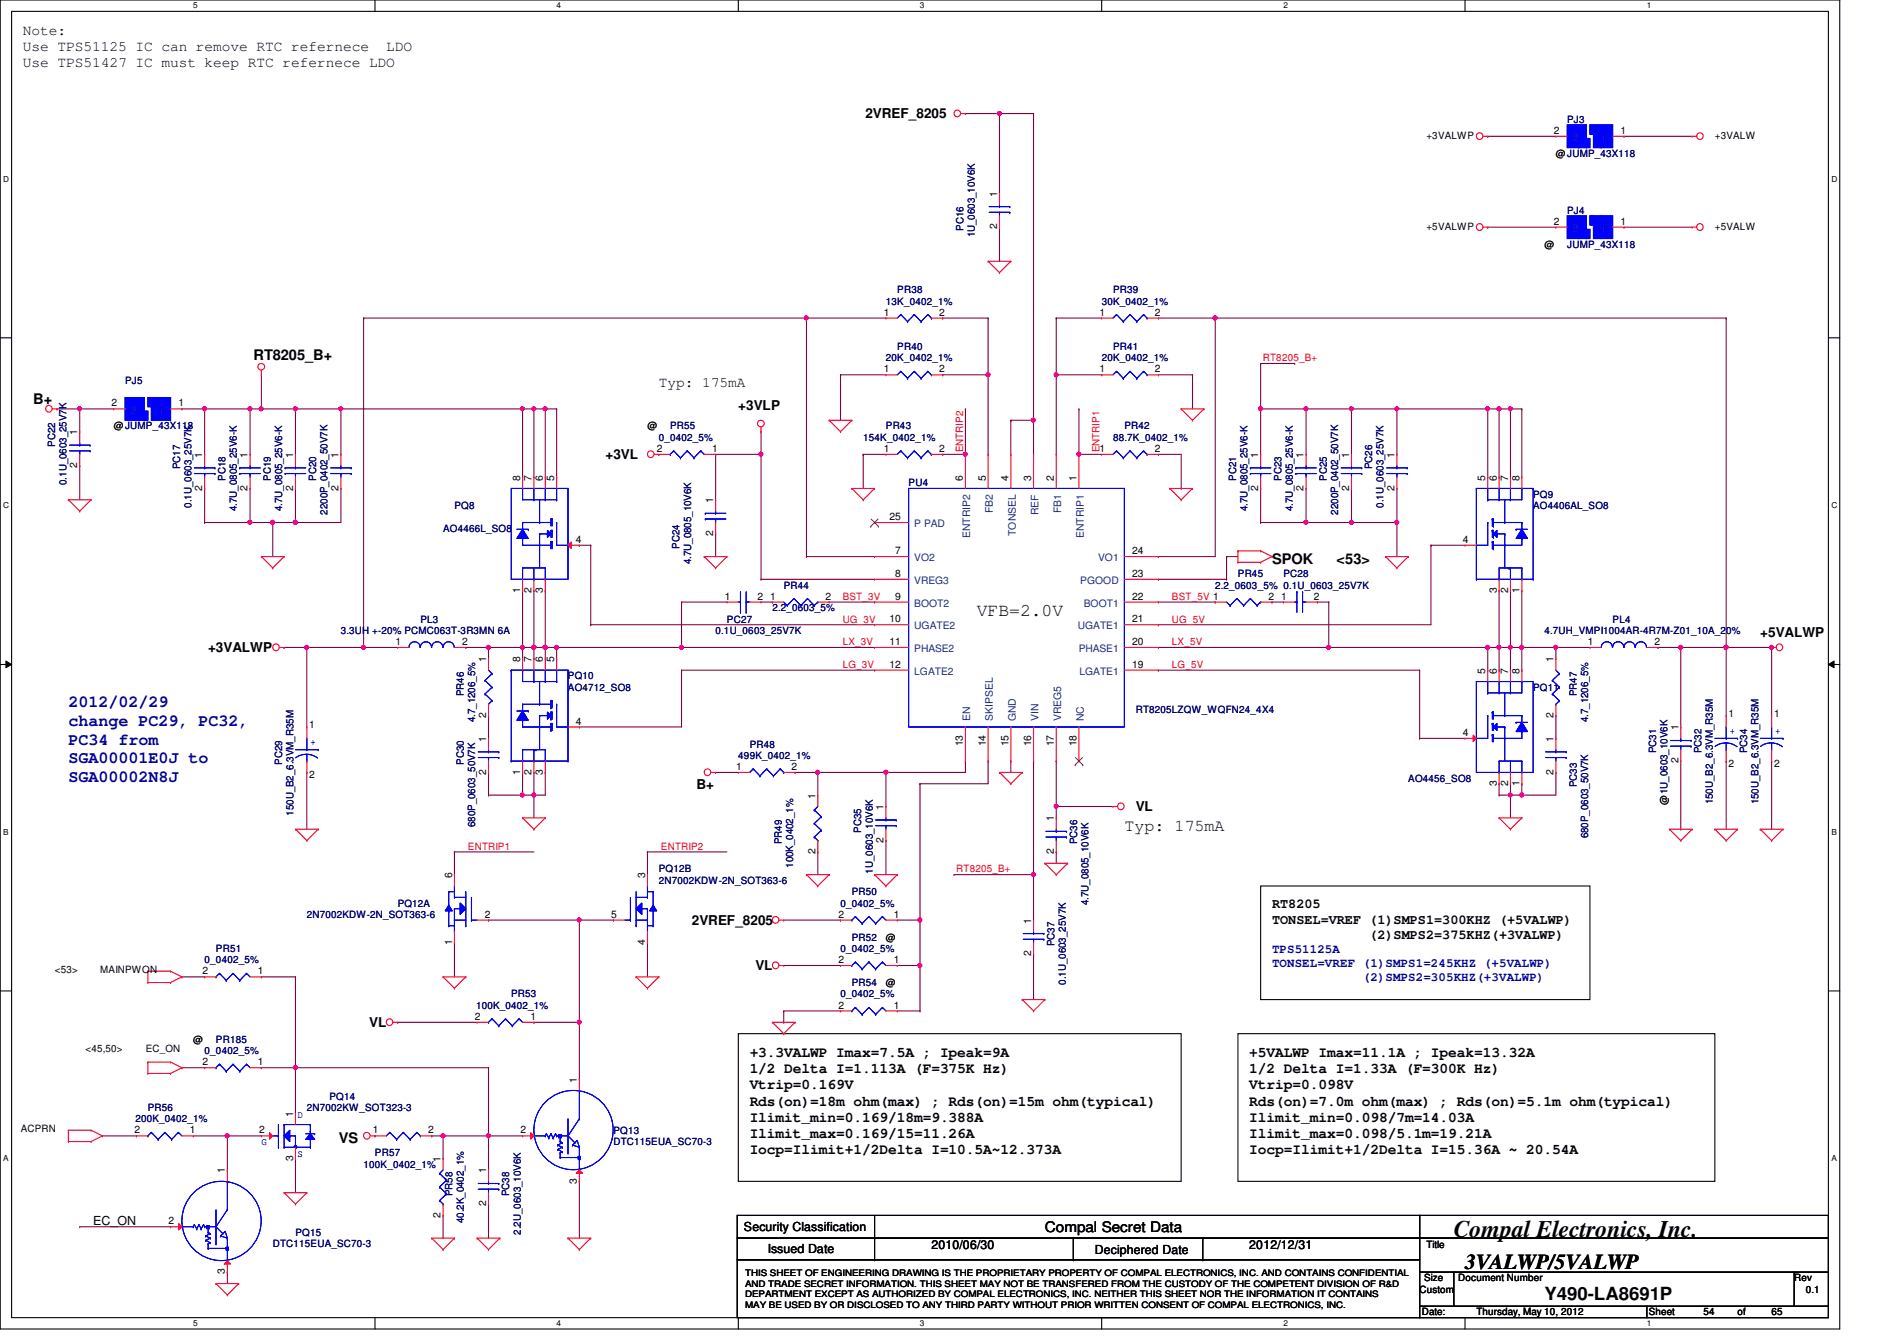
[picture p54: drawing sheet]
<svg xmlns="http://www.w3.org/2000/svg" width="297mm" height="210mm" viewBox="0 0 297 210" stroke-linecap="round" stroke-linejoin="round" font-family="sans-serif">
<defs><g id="words">
<text font-size="3.7" x="227.6" y="193.6">Compal Electronics, Inc.</text>
<text font-size="3.3" x="229.4" y="198.6">3VALWP/5VALWP</text>
<g font-size="2.8">
<text x="152.9" y="96.5">VFB=2.0V</text>
<text x="241.8" y="203.5">Y490-LA8691P</text>
</g>
<g font-size="2.6" fill="#0000a0">
<text x="10.7" y="110.6">2012/02/29</text>
<text x="10.7" y="113.6">change PC29, PC32,</text>
<text x="10.7" y="116.5">PC34 from</text>
<text x="10.7" y="119.5">SGA00001E0J to</text>
<text x="10.7" y="122.5">SGA00002N8J</text>
</g>
<text font-size="2.6" x="176.1" y="130.1">Typ: 175mA</text>
<g font-size="2.3">
<text x="3.6" y="5.4">Note:</text>
<text x="3.6" y="7.9">Use TPS51125 IC can remove RTC refernece</text>
<text x="3.6" y="10.4">Use TPS51427 IC must keep RTC refernece LDO</text>
<text x="60.5" y="7.9">LDO</text>
<text x="39.7" y="56.3">RT8205_B+</text>
<text x="5.2" y="63.3">B+</text>
<text x="103.2" y="60.5">Typ: 175mA</text>
<text x="199.2" y="88.3">SPOK</text>
<text x="209.3" y="88.3">&lt;53&gt;</text>
<text x="117.4" y="165.4">+3.3VALWP Imax=7.5A ; Ipeak=9A</text>
<text x="117.4" y="168">1/2 Delta I=1.113A (F=375K Hz)</text>
<text x="195.6" y="165.4">+5VALWP Imax=11.1A ; Ipeak=13.32A</text>
<text x="195.6" y="168">1/2 Delta I=1.33A (F=300K Hz)</text>
<text x="117.4" y="170.5">Vtrip=0.169V</text>
<text x="117.4" y="173.1">Rds(on)=18m ohm(max) ; Rds(on)=15m ohm(typical)</text>
<text x="195.6" y="170.5">Vtrip=0.098V</text>
<text x="195.6" y="173.1">Rds(on)=7.0m ohm(max) ; Rds(on)=5.1m ohm(typical)</text>
<text x="53" y="178.9">VS</text>
<text x="117.4" y="175.6">Ilimit_min=0.169/18m=9.388A</text>
<text x="117.4" y="178.1">Ilimit_max=0.169/15=11.26A</text>
<text x="195.6" y="175.6">Ilimit_min=0.098/7m=14.03A</text>
<text x="195.6" y="178.1">Ilimit_max=0.098/5.1m=19.21A</text>
<text x="117.4" y="180.7">Iocp=Ilimit+1/2Delta I=10.5A~12.373A</text>
<text x="195.6" y="180.7">Iocp=Ilimit+1/2Delta I=15.36A ~ 20.54A</text>
<text x="163.6" y="192.9">Compal Secret Data</text>
</g>
<g font-size="2.1">
<text x="135.5" y="18.5">2VREF_8205</text>
<text x="115.6" y="64.2">+3VLP</text>
<text x="94.8" y="71.9">+3VL</text>
<text x="275.6" y="99.8">+5VALWP</text>
<text x="32.6" y="102.1">+3VALWP</text>
<text x="109" y="123.4">B+</text>
<text x="177.8" y="127">VL</text>
<text x="199.2" y="142.2">RT8205</text>
<text x="108.3" y="144.8">2VREF_8205</text>
<text x="199.2" y="144.6">TONSEL=VREF (1)SMPS1=300KHZ (+5VALWP)</text>
<text x="214.4" y="146.9">(2)SMPS2=375KHZ(+3VALWP)</text>
<text x="118.3" y="151.9">VL</text>
<text x="57.8" y="160.8">VL</text>
</g>
<g font-size="1.9" fill="#0000a0">
<text x="199.2" y="149.2">TPS51125A</text>
<text x="199.2" y="151.4">TONSEL=VREF (1)SMPS1=245KHZ (+5VALWP)</text>
<text x="213.4" y="153.6">(2)SMPS2=305KHZ(+3VALWP)</text>
</g>
<g font-size="1.9">
<text x="14.6" y="191.7">EC_ON</text>
<text x="116.5" y="192.7">Security Classification</text>
<text x="120.2" y="196.1">Issued Date</text>
<text x="145.8" y="195.6">2010/06/30</text>
<text x="171.4" y="196.3">Deciphered Date</text>
<text x="195.6" y="195.6">2012/12/31</text>
</g>
<g font-size="1.6">
<text x="223.3" y="21.7">+3VALWP</text>
<text x="243.3" y="21">2</text>
<text x="253.7" y="21">1</text>
<text x="268.5" y="21.7">+3VALW</text>
<text x="243.6" y="24.6">@JUMP_43X118</text>
<text x="156.1" y="35.9" transform="rotate(-90 156.1 35.9)">2</text>
<text x="156.1" y="30.8" transform="rotate(-90 156.1 30.8)">1</text>
<text x="223.3" y="35.9">+5VALWP</text>
<text x="243.3" y="35.2">2</text>
<text x="253.7" y="35.2">1</text>
<text x="268.5" y="35.9">+5VALW</text>
<text x="241.8" y="38.8">@</text>
<text x="138.4" y="49.4">1</text>
<text x="147.1" y="49.4">2</text>
<text x="172.2" y="49.4">1</text>
<text x="180.8" y="49.4">2</text>
<text x="138.4" y="58.3">1</text>
<text x="147.1" y="58.3">2</text>
<text x="172.2" y="58.3">1</text>
<text x="180.8" y="58.3">2</text>
<text x="17.5" y="63.6">2</text>
<text x="27.9" y="63.6">1</text>
<text x="12.1" y="68.1" transform="rotate(-90 12.1 68.1)">1</text>
<text x="17.8" y="67.2">@JUMP_43X118</text>
<text x="31.7" y="71.7" transform="rotate(-90 31.7 71.7)">1</text>
<text x="38.8" y="71.7" transform="rotate(-90 38.8 71.7)">1</text>
<text x="45.9" y="71.7" transform="rotate(-90 45.9 71.7)">1</text>
<text x="53" y="71.7" transform="rotate(-90 53 71.7)">1</text>
<text x="101.4" y="67.2">@</text>
<text x="102.8" y="70.7">2</text>
<text x="111.5" y="70.7">1</text>
<text x="138.4" y="70.7">1</text>
<text x="147.1" y="70.7">2</text>
<text x="172.2" y="70.7">1</text>
<text x="180.8" y="70.7">2</text>
<text x="197" y="71.7" transform="rotate(-90 197 71.7)">1</text>
<text x="204.1" y="71.7" transform="rotate(-90 204.1 71.7)">1</text>
<text x="211.2" y="71.7" transform="rotate(-90 211.2 71.7)">1</text>
<text x="218.4" y="71.7" transform="rotate(-90 218.4 71.7)">1</text>
<text x="12.1" y="73.2" transform="rotate(-90 12.1 73.2)">2</text>
<text x="31.7" y="76.8" transform="rotate(-90 31.7 76.8)">2</text>
<text x="38.8" y="76.8" transform="rotate(-90 38.8 76.8)">2</text>
<text x="45.9" y="76.8" transform="rotate(-90 45.9 76.8)">2</text>
<text x="53" y="76.8" transform="rotate(-90 53 76.8)">2</text>
<text x="81.4" y="75.2" transform="rotate(-90 81.4 75.2)">8</text>
<text x="83.2" y="75.2" transform="rotate(-90 83.2 75.2)">7</text>
<text x="85" y="75.2" transform="rotate(-90 85 75.2)">6</text>
<text x="86.8" y="75.2" transform="rotate(-90 86.8 75.2)">5</text>
<text x="150.8" y="75.2" transform="rotate(-90 150.8 75.2)">6</text>
<text x="154.3" y="75.2" transform="rotate(-90 154.3 75.2)">5</text>
<text x="157.9" y="75.2" transform="rotate(-90 157.9 75.2)">4</text>
<text x="161.5" y="75.2" transform="rotate(-90 161.5 75.2)">3</text>
<text x="165" y="75.2" transform="rotate(-90 165 75.2)">2</text>
<text x="168.6" y="75.2" transform="rotate(-90 168.6 75.2)">1</text>
<text x="197" y="76.8" transform="rotate(-90 197 76.8)">2</text>
<text x="204.1" y="76.8" transform="rotate(-90 204.1 76.8)">2</text>
<text x="211.2" y="76.8" transform="rotate(-90 211.2 76.8)">2</text>
<text x="218.4" y="76.8" transform="rotate(-90 218.4 76.8)">2</text>
<text x="232.6" y="75.2" transform="rotate(-90 232.6 75.2)">5</text>
<text x="234.4" y="75.2" transform="rotate(-90 234.4 75.2)">6</text>
<text x="236.1" y="75.2" transform="rotate(-90 236.1 75.2)">7</text>
<text x="237.9" y="75.2" transform="rotate(-90 237.9 75.2)">8</text>
<text x="111.7" y="83.9" transform="rotate(-90 111.7 83.9)">2</text>
<text x="111.7" y="78.8" transform="rotate(-90 111.7 78.8)">1</text>
<text x="139.3" y="81.4">25</text>
<text x="90.2" y="85">4</text>
<text x="140.2" y="86.7">7</text>
<text x="177.3" y="86.7">24</text>
<text x="229.1" y="85">4</text>
<text x="81.4" y="92.8" transform="rotate(-90 81.4 92.8)">1</text>
<text x="83.2" y="92.8" transform="rotate(-90 83.2 92.8)">2</text>
<text x="85" y="92.8" transform="rotate(-90 85 92.8)">3</text>
<text x="113.5" y="93.9">1</text>
<text x="118.6" y="93.9">2</text>
<text x="120.6" y="93.9">1</text>
<text x="129.3" y="93.9">2</text>
<text x="140.2" y="90.3">8</text>
<text x="140.2" y="93.9">9</text>
<text x="177.3" y="93.9">22</text>
<text x="177.3" y="90.3">23</text>
<text x="198.6" y="93.9">2</text>
<text x="200.6" y="93.9">1</text>
<text x="205.7" y="93.9">2</text>
<text x="234.4" y="92.8" transform="rotate(-90 234.4 92.8)">3</text>
<text x="236.1" y="92.8" transform="rotate(-90 236.1 92.8)">2</text>
<text x="237.9" y="92.8" transform="rotate(-90 237.9 92.8)">1</text>
<text x="61.9" y="101">1</text>
<text x="72.4" y="101">2</text>
<text x="139.3" y="97.4">10</text>
<text x="139.3" y="101">11</text>
<text x="177.3" y="97.4">21</text>
<text x="177.3" y="101">20</text>
<text x="248.6" y="101">1</text>
<text x="259.1" y="101">2</text>
<text x="76.1" y="103.7" transform="rotate(-90 76.1 103.7)">1</text>
<text x="81.4" y="103.7" transform="rotate(-90 81.4 103.7)">8</text>
<text x="83.2" y="103.7" transform="rotate(-90 83.2 103.7)">7</text>
<text x="85" y="103.7" transform="rotate(-90 85 103.7)">6</text>
<text x="86.8" y="103.7" transform="rotate(-90 86.8 103.7)">5</text>
<text x="139.3" y="104.5">12</text>
<text x="177.3" y="104.5">19</text>
<text x="232.6" y="105.5" transform="rotate(-90 232.6 105.5)">5</text>
<text x="234.4" y="105.5" transform="rotate(-90 234.4 105.5)">6</text>
<text x="236.1" y="105.5" transform="rotate(-90 236.1 105.5)">7</text>
<text x="237.9" y="105.5" transform="rotate(-90 237.9 105.5)">8</text>
<text x="243.2" y="103.7" transform="rotate(-90 243.2 103.7)">1</text>
<text x="48.4" y="114">1</text>
<text x="76.1" y="112.4" transform="rotate(-90 76.1 112.4)">2</text>
<text x="90.2" y="113.4">4</text>
<text x="243.2" y="112.4" transform="rotate(-90 243.2 112.4)">2</text>
<text x="270.7" y="112.2">1</text>
<text x="277.8" y="112.2">1</text>
<text x="76.1" y="116.1" transform="rotate(-90 76.1 116.1)">1</text>
<text x="150.8" y="116.8" transform="rotate(-90 150.8 116.8)">13</text>
<text x="154.3" y="116.8" transform="rotate(-90 154.3 116.8)">14</text>
<text x="157.9" y="116.8" transform="rotate(-90 157.9 116.8)">15</text>
<text x="161.5" y="116.8" transform="rotate(-90 161.5 116.8)">16</text>
<text x="165" y="116.8" transform="rotate(-90 165 116.8)">17</text>
<text x="168.6" y="116.8" transform="rotate(-90 168.6 116.8)">18</text>
<text x="229.1" y="115.2">4</text>
<text x="243.2" y="116.1" transform="rotate(-90 243.2 116.1)">1</text>
<text x="262.8" y="119.5" transform="rotate(-90 262.8 119.5)">2</text>
<text x="262.8" y="114.3" transform="rotate(-90 262.8 114.3)">1</text>
<text x="48.4" y="121.8">2</text>
<text x="76.1" y="121.2" transform="rotate(-90 76.1 121.2)">2</text>
<text x="81.4" y="121.2" transform="rotate(-90 81.4 121.2)">1</text>
<text x="83.2" y="121.2" transform="rotate(-90 83.2 121.2)">2</text>
<text x="85" y="121.2" transform="rotate(-90 85 121.2)">3</text>
<text x="115.3" y="120.5">1</text>
<text x="123.9" y="120.5">2</text>
<text x="127.7" y="125" transform="rotate(-90 127.7 125)">1</text>
<text x="234.4" y="123" transform="rotate(-90 234.4 123)">3</text>
<text x="236.1" y="123" transform="rotate(-90 236.1 123)">2</text>
<text x="237.9" y="123" transform="rotate(-90 237.9 123)">1</text>
<text x="243.2" y="121.2" transform="rotate(-90 243.2 121.2)">2</text>
<text x="270.7" y="120">2</text>
<text x="277.8" y="120">2</text>
<text x="138.3" y="131.9" transform="rotate(-90 138.3 131.9)">2</text>
<text x="138.3" y="126.8" transform="rotate(-90 138.3 126.8)">1</text>
<text x="165" y="128.6" transform="rotate(-90 165 128.6)">1</text>
<text x="261.1" y="126.1" transform="rotate(-90 261.1 126.1)">@1U_0603_10V6K</text>
<text x="70.8" y="137.5" transform="rotate(-90 70.8 137.5)">6</text>
<text x="101" y="137.5" transform="rotate(-90 101 137.5)">3</text>
<text x="127.7" y="133.7" transform="rotate(-90 127.7 133.7)">2</text>
<text x="165" y="133.7" transform="rotate(-90 165 133.7)">2</text>
<text x="75.9" y="143.6">2</text>
<text x="95.7" y="143.6">5</text>
<text x="131.3" y="143.6">2</text>
<text x="140" y="143.6">1</text>
<text x="70.8" y="147.9" transform="rotate(-90 70.8 147.9)">1</text>
<text x="101" y="147.9" transform="rotate(-90 101 147.9)">4</text>
<text x="138.7" y="147.2">@</text>
<text x="161.5" y="149.7" transform="rotate(-90 161.5 149.7)">2</text>
<text x="161.5" y="144.6" transform="rotate(-90 161.5 144.6)">1</text>
<text x="8.6" y="152.2">&lt;53&gt;</text>
<text x="15.7" y="152.2">MAINPWON</text>
<text x="31.7" y="152.5">2</text>
<text x="40.4" y="152.5">1</text>
<text x="131.3" y="150.7">2</text>
<text x="138.7" y="154.3">@</text>
<text x="140" y="150.7">1</text>
<text x="74.4" y="159.6">2</text>
<text x="83.1" y="159.6">1</text>
<text x="131.3" y="157.9">2</text>
<text x="140" y="157.9">1</text>
<text x="13.4" y="164.7">&lt;45,50&gt;</text>
<text x="22.8" y="164.7">EC_ON</text>
<text x="30.3" y="163.2">@</text>
<text x="31.7" y="166.8">2</text>
<text x="40.4" y="166.8">1</text>
<text x="90.3" y="169.5" transform="rotate(-90 90.3 169.5)">1</text>
<text x="3.3" y="177.1">ACPRN</text>
<text x="21" y="177.4">2</text>
<text x="29.7" y="177.4">1</text>
<text x="40.6" y="177.4">2</text>
<text x="45.9" y="174.8" transform="rotate(-90 45.9 174.8)">1</text>
<text x="58.4" y="177.4">1</text>
<text x="67.1" y="177.4">2</text>
<text x="81.5" y="177.4">2</text>
<text x="35.2" y="183.7" transform="rotate(-90 35.2 183.7)">1</text>
<text x="45.9" y="181.7" transform="rotate(-90 45.9 181.7)">3</text>
<text x="69" y="181.9" transform="rotate(-90 69 181.9)">1</text>
<text x="76.1" y="183.7" transform="rotate(-90 76.1 183.7)">1</text>
<text x="90.3" y="185.3" transform="rotate(-90 90.3 185.3)">3</text>
<text x="26.4" y="191.6">2</text>
<text x="69" y="190.6" transform="rotate(-90 69 190.6)">2</text>
<text x="76.1" y="188.8" transform="rotate(-90 76.1 188.8)">2</text>
<text x="223.3" y="195.4">Title</text>
<text x="35.2" y="199.5" transform="rotate(-90 35.2 199.5)">3</text>
<text x="222.3" y="202.4">Custom</text>
<text x="223" y="200.6">Size</text>
<text x="228.3" y="200.6">Document Number</text>
<text x="281" y="200.6">Rev</text>
<text x="282.7" y="202.4">0.1</text>
<text x="222.6" y="205.9">Date:</text>
<text x="231.2" y="205.9">Thursday, May 10, 2012</text>
<text x="258.2" y="205.9">Sheet</text>
<text x="266.7" y="205.9">54</text>
<text x="272.1" y="205.9">of</text>
<text x="277.4" y="205.9">65</text>
</g>
<g font-size="1.6" fill="#000080">
<text x="245.4" y="19.2">PJ3</text>
<text x="245.4" y="33.4">PJ4</text>
<text x="150.9" y="36.1" transform="rotate(-90 150.9 36.1)">PC16</text>
<text x="152.7" y="37.2" transform="rotate(-90 152.7 37.2)">1U_0603_10V6K</text>
<text x="245.4" y="38.8">JUMP_43X118</text>
<text x="138.7" y="47.7">13K_0402_1%</text>
<text x="140.5" y="45.9">PR38</text>
<text x="172.5" y="47.7">30K_0402_1%</text>
<text x="174.3" y="45.9">PR39</text>
<text x="138.7" y="56.6">20K_0402_1%</text>
<text x="140.5" y="54.8">PR40</text>
<text x="172.5" y="56.6">20K_0402_1%</text>
<text x="174.3" y="54.8">PR41</text>
<text x="19.6" y="60.1">PJ5</text>
<text x="8.6" y="69.9" transform="rotate(-90 8.6 69.9)">PC22</text>
<text x="103.2" y="69">0_0402_5%</text>
<text x="104.9" y="67.2">PR55</text>
<text x="135.2" y="69">154K_0402_1%</text>
<text x="138.7" y="67.2">PR43</text>
<text x="174.3" y="69">88.7K_0402_1%</text>
<text x="176.1" y="67.2">PR42</text>
<text x="10.4" y="75.9" transform="rotate(-90 10.4 75.9)">0.1U_0603_25V7K</text>
<text x="28.2" y="73.4" transform="rotate(-90 28.2 73.4)">PC17</text>
<text x="35.3" y="75.2" transform="rotate(-90 35.3 75.2)">PC18</text>
<text x="42.4" y="75.2" transform="rotate(-90 42.4 75.2)">PC19</text>
<text x="49.5" y="75.2" transform="rotate(-90 49.5 75.2)">PC20</text>
<text x="142.3" y="76.1">PU4</text>
<text x="193.5" y="75.2" transform="rotate(-90 193.5 75.2)">PC21</text>
<text x="200.7" y="75.2" transform="rotate(-90 200.7 75.2)">PC23</text>
<text x="207.8" y="75.2" transform="rotate(-90 207.8 75.2)">PC25</text>
<text x="214.9" y="73.4" transform="rotate(-90 214.9 73.4)">PC26</text>
<text x="240.1" y="77.9">PQ9</text>
<text x="30" y="79.5" transform="rotate(-90 30 79.5)">0.1U_0603_25V7K</text>
<text x="37.1" y="80" transform="rotate(-90 37.1 80)">4.7U_0805_25V6-K</text>
<text x="44.2" y="80" transform="rotate(-90 44.2 80)">4.7U_0805_25V6-K</text>
<text x="51.3" y="80.6" transform="rotate(-90 51.3 80.6)">2200P_0402_50V7K</text>
<text x="69.4" y="83.2">AO4466L_SO8</text>
<text x="71.2" y="79.7">PQ8</text>
<text x="195.3" y="80" transform="rotate(-90 195.3 80)">4.7U_0805_25V6-K</text>
<text x="202.4" y="80" transform="rotate(-90 202.4 80)">4.7U_0805_25V6-K</text>
<text x="209.5" y="80.6" transform="rotate(-90 209.5 80.6)">2200P_0402_50V7K</text>
<text x="216.7" y="79.5" transform="rotate(-90 216.7 79.5)">0.1U_0603_25V7K</text>
<text x="240.1" y="79.7">AO4406AL_SO8</text>
<text x="106.4" y="85.9" transform="rotate(-90 106.4 85.9)">PC24</text>
<text x="108.2" y="88.3" transform="rotate(-90 108.2 88.3)">4.7U_0805_10V6K</text>
<text x="120.9" y="95.7">2.2_0603_5%</text>
<text x="122.7" y="92.1">PR44</text>
<text x="190.3" y="92.1">2.2_0603_5% 0.1U_0603_25V7K</text>
<text x="193.8" y="90.3">PR45</text>
<text x="201" y="90.3">PC28</text>
<text x="53.4" y="99.2">3.3UH +-20% PCMC063T-3R3MN 6A</text>
<text x="65.8" y="97.5">PL3</text>
<text x="112.1" y="99.2">0.1U_0603_25V7K</text>
<text x="113.8" y="97.5">PC27</text>
<text x="241.8" y="99.2">4.7UH_VMPI1004AR-4R7M-Z01_10A_20%</text>
<text x="252.5" y="97.5">PL4</text>
<text x="88.9" y="106.3">PQ10</text>
<text x="72.6" y="109" transform="rotate(-90 72.6 109)">PR46</text>
<text x="74.4" y="113.1" transform="rotate(-90 74.4 113.1)">4.7_1206_5%</text>
<text x="88.9" y="108.1">AO4712_SO8</text>
<text x="177.8" y="111.7">RT8205LZQW_WQFN24_4X4</text>
<text x="240.1" y="108.1">PQ11</text>
<text x="246.9" y="109" transform="rotate(-90 246.9 109)">PR47</text>
<text x="248.7" y="113.1" transform="rotate(-90 248.7 113.1)">4.7_1206_5%</text>
<text x="44.2" y="119.7" transform="rotate(-90 44.2 119.7)">PC29</text>
<text x="72.6" y="119.7" transform="rotate(-90 72.6 119.7)">PC30</text>
<text x="115.6" y="118.8">499K_0402_1%</text>
<text x="117.4" y="117">PR48</text>
<text x="259.3" y="117.9" transform="rotate(-90 259.3 117.9)">PC31</text>
<text x="266.4" y="117.9" transform="rotate(-90 266.4 117.9)">PC32</text>
<text x="273.6" y="117.9" transform="rotate(-90 273.6 117.9)">PC34</text>
<text x="220.5" y="122.3">AO4456_SO8</text>
<text x="246.9" y="123.2" transform="rotate(-90 246.9 123.2)">PC33</text>
<text x="268.2" y="125.9" transform="rotate(-90 268.2 125.9)">150U_B2_6.3VM_R35M</text>
<text x="275.3" y="125.9" transform="rotate(-90 275.3 125.9)">150U_B2_6.3VM_R35M</text>
<text x="46" y="127.7" transform="rotate(-90 46 127.7)">150U_B2_6.3VM_R35M</text>
<text x="74.4" y="129.5" transform="rotate(-90 74.4 129.5)">680P_0603_50V7K</text>
<text x="134.9" y="130.3" transform="rotate(-90 134.9 130.3)">PC35</text>
<text x="248.7" y="131.2" transform="rotate(-90 248.7 131.2)">680P_0603_50V7K</text>
<text x="103.2" y="136.6">PQ12B</text>
<text x="122.4" y="132.1" transform="rotate(-90 122.4 132.1)">PR49</text>
<text x="124.2" y="135.8" transform="rotate(-90 124.2 135.8)">100K_0402_1%</text>
<text x="136.6" y="136.7" transform="rotate(-90 136.6 136.7)">1U_0603_10V6K</text>
<text x="168.7" y="132.1" transform="rotate(-90 168.7 132.1)">PC36</text>
<text x="48" y="143.7">2N7002KDW-2N_SOT363-6</text>
<text x="62.3" y="141.9">PQ12A</text>
<text x="103.2" y="138.3">2N7002KDW-2N_SOT363-6</text>
<text x="131.6" y="141.9">0_0402_5%</text>
<text x="133.4" y="140.1">PR50</text>
<text x="170.4" y="141.7" transform="rotate(-90 170.4 141.7)">4.7U_0805_10V6K</text>
<text x="33.8" y="149">PR51</text>
<text x="131.6" y="149">0_0402_5%</text>
<text x="133.4" y="147.2">PR52</text>
<text x="165.1" y="148.1" transform="rotate(-90 165.1 148.1)">PC37</text>
<text x="32" y="150.8">0_0402_5%</text>
<text x="133.4" y="154.3">PR54</text>
<text x="166.9" y="154.1" transform="rotate(-90 166.9 154.1)">0.1U_0603_25V7K</text>
<text x="74.5" y="157.9">100K_0402_1%</text>
<text x="80" y="156.1">PR53</text>
<text x="131.6" y="156.1">0_0402_5%</text>
<text x="32" y="165">0_0402_5%</text>
<text x="33.8" y="163.2">PR185</text>
<text x="23.2" y="173.9">PR56</text>
<text x="48" y="173.9">2N7002KW_SOT323-3</text>
<text x="51.6" y="172.1">PQ14</text>
<text x="21.2" y="175.7">200K_0402_1%</text>
<text x="96.1" y="177.5">PQ13</text>
<text x="96.1" y="179.2">DTC115EUA_SC70-3</text>
<text x="56.9" y="182.8">100K_0402_1%</text>
<text x="58.7" y="181">PR57</text>
<text x="70.9" y="187.2" transform="rotate(-90 70.9 187.2)">PR58</text>
<text x="72.6" y="191.5" transform="rotate(-90 72.6 191.5)">40.2K_0402_1%</text>
<text x="79.8" y="187.2" transform="rotate(-90 79.8 187.2)">PC38</text>
<text x="42.7" y="195.2">DTC115EUA_SC70-3</text>
<text x="46.3" y="193.5">PQ15</text>
<text x="81.5" y="193.3" transform="rotate(-90 81.5 193.3)">2.2U_0603_10V6K</text>
</g>
<g font-size="1.6" fill="#004080">
<text x="246.3" y="22.1">2</text>
<text x="250.7" y="22.1">1</text>
<text x="246.3" y="36.3">2</text>
<text x="250.7" y="36.3">1</text>
<text x="20.5" y="64.7">2</text>
<text x="24.9" y="64.7">1</text>
<text x="143.2" y="82.5">P PAD</text>
<text x="155.5" y="80.3" transform="rotate(-90 155.5 80.3)">FB2</text>
<text x="159" y="83.9" transform="rotate(-90 159 83.9)">TONSEL</text>
<text x="162.6" y="80.6" transform="rotate(-90 162.6 80.6)">REF</text>
<text x="166.2" y="80.3" transform="rotate(-90 166.2 80.3)">FB1</text>
<text x="143.2" y="87.8">VO2</text>
<text x="151.9" y="84.3" transform="rotate(-90 151.9 84.3)">ENTRIP2</text>
<text x="169.7" y="84.3" transform="rotate(-90 169.7 84.3)">ENTRIP1</text>
<text x="172" y="87.8">VO1</text>
<text x="143.2" y="91.4">VREG3</text>
<text x="143.2" y="95">BOOT2</text>
<text x="169.2" y="91.4">PGOOD</text>
<text x="169.7" y="95">BOOT1</text>
<text x="143.2" y="98.5">UGATE2</text>
<text x="168.8" y="98.5">UGATE1</text>
<text x="143.2" y="102.1">PHASE2</text>
<text x="143.2" y="105.6">LGATE2</text>
<text x="168.9" y="102.1">PHASE1</text>
<text x="169" y="105.6">LGATE1</text>
<text x="151.9" y="112.9" transform="rotate(-90 151.9 112.9)">EN</text>
<text x="155.5" y="112.9" transform="rotate(-90 155.5 112.9)">SKIPSEL</text>
<text x="159" y="112.9" transform="rotate(-90 159 112.9)">GND</text>
<text x="162.6" y="112.9" transform="rotate(-90 162.6 112.9)">VIN</text>
<text x="166.2" y="112.9" transform="rotate(-90 166.2 112.9)">VREG5</text>
<text x="169.7" y="112.9" transform="rotate(-90 169.7 112.9)">NC</text>
</g>
<g font-size="1.6" fill="#f00">
<text x="197.7" y="56.6">RT8205_B+</text>
<text x="150.8" y="70.8" transform="rotate(-90 150.8 70.8)">ENTRIP2</text>
<text x="172.2" y="70.8" transform="rotate(-90 172.2 70.8)">ENTRIP1</text>
<text x="131.9" y="93.9">BST_3V</text>
<text x="183.5" y="93.9">BST_5V 1</text>
<text x="131.9" y="101">LX_3V</text>
<text x="131.9" y="97.5">UG_3V</text>
<text x="183.5" y="101">LX_5V</text>
<text x="183.5" y="97.5">UG_5V</text>
<text x="131.9" y="104.6">LG_3V</text>
<text x="183.5" y="104.6">LG_5V</text>
<text x="73.3" y="133">ENTRIP1</text>
<text x="103.5" y="133">ENTRIP2</text>
<text x="149.7" y="136.6">RT8205_B+</text>
</g>
<g font-size="1.6" fill="#00f">
<text x="48.6" y="116.6">+</text>
<text x="270.8" y="114.9">+</text>
<text x="278" y="114.9">+</text>
<text x="40.9" y="179.2">G</text>
<text x="46.6" y="174.9">D</text>
<text x="46.6" y="181.1">S</text>
</g>
<g font-size="1.4">
<text x="116.7" y="201.4">AND TRADE SECRET INFORMATION. THIS SHEET MAY NOT BE TRANSFERED FROM THE CUSTODY OF THE COMPETENT DIVISION OF R&amp;D</text>
<text x="116.7" y="203">DEPARTMENT EXCEPT AS AUTHORIZED BY COMPAL ELECTRONICS, INC. NEITHER THIS SHEET NOR THE INFORMATION IT CONTAINS</text>
<text x="116.7" y="199.7">THIS SHEET OF ENGINEERING DRAWING IS THE PROPRIETARY PROPERTY OF COMPAL ELECTRONICS, INC. AND CONTAINS CONFIDENTIAL</text>
<text x="116.7" y="204.7">MAY BE USED BY OR DISCLOSED TO ANY THIRD PARTY WITHOUT PRIOR WRITTEN CONSENT OF COMPAL ELECTRONICS, INC.</text>
</g>
<g font-size="1.3">
<text x="30.3" y="1.3">5</text>
<text x="87.2" y="1.3">4</text>
<text x="144.1" y="1.3">3</text>
<text x="201" y="1.3">2</text>
<text x="257.8" y="1.3">1</text>
<text x=".5" y="28.4">D</text>
<text x="286.8" y="28.4">D</text>
<text x=".5" y="79.5">C</text>
<text x="286.8" y="79.5">C</text>
<text x=".5" y="130.7">B</text>
<text x="286.8" y="130.7">B</text>
<text x=".5" y="181.8">A</text>
<text x="286.8" y="181.8">A</text>
<text x="30.3" y="207.6">5</text>
<text x="87.2" y="207.6">4</text>
<text x="144.1" y="207.6">3</text>
<text x="201" y="207.6">2</text>
<text x="257.8" y="207.6">1</text>
</g>
</g></defs>
<path d="M0 0h288.1v208h-288.1zM1.8 1.8h284.5v204.4h-284.5z" fill="none" stroke="#000" stroke-width=".17"/>
<g fill="#fff">
<path d="M30.3 .2h.6v1.4h-.6z"/>
<path d="M30.3 206.4h.6v1.4h-.6z"/>
</g>
<path d="M58.7 0v1.8M58.7 206.2v1.8" fill="none" stroke="#000" stroke-width=".17"/>
<g fill="#fff">
<path d="M87.2 .2h.6v1.4h-.6z"/>
<path d="M87.2 206.4h.6v1.4h-.6z"/>
</g>
<path d="M115.6 0v1.8M115.6 206.2v1.8" fill="none" stroke="#000" stroke-width=".17"/>
<g fill="#fff">
<path d="M144.1 .2h.6v1.4h-.6z"/>
<path d="M144.1 206.4h.6v1.4h-.6z"/>
</g>
<path d="M172.5 0v1.8M172.5 206.2v1.8" fill="none" stroke="#000" stroke-width=".17"/>
<g fill="#fff">
<path d="M201 .2h.6v1.4h-.6z"/>
<path d="M201 206.4h.6v1.4h-.6z"/>
</g>
<path d="M229.4 0v1.8M229.4 206.2v1.8" fill="none" stroke="#000" stroke-width=".17"/>
<g fill="#fff">
<path d="M257.8 .2h.7v1.4h-.7z"/>
<path d="M257.8 206.4h.7v1.4h-.7z"/>
<path d="M.5 27.3h.9v1.4h-.9z"/>
<path d="M286.8 27.3h.9v1.4h-.9z"/>
<path d="M.5 78.4h.9v1.4h-.9z"/>
<path d="M286.8 78.4h.9v1.4h-.9z"/>
</g>
<path d="M0 52.9h1.8M286.3 52.9h1.8" fill="none" stroke="#000" stroke-width=".17"/>
<g fill="#fff">
<path d="M.5 129.5h.8v1.4h-.8z"/>
<path d="M286.8 129.5h.8v1.4h-.8z"/>
</g>
<path d="M0 104h1.8M286.3 104h1.8" fill="none" stroke="#000" stroke-width=".17"/>
<path d="M.9 103.5l.9 .5-.9 .5zM286.3 104l.9-.5v1z" fill="#000"/>
<path d="M.9 103.5l.9 .5-.9 .5zM286.3 104l.9-.5v1z" fill="none" stroke="#000" stroke-width=".16"/>
<g fill="#fff">
<path d="M.5 180.6h.8v1.4h-.8z"/>
<path d="M286.8 180.6h.8v1.4h-.8z"/>
</g>
<path d="M197.4 138.7h51.6v17.8h-51.6zM0 155.1h1.8M286.3 155.1h1.8M115.6 161.8h69.4v23.1h-69.4zM193.8 161.8h74.7v23.1h-74.7z" fill="none" stroke="#000" stroke-width=".17"/>
<path d="M76.5 177.8h.1M76.5 177.8v5.3M76.5 188.5h.1M76.5 188.5v5.3" fill="none" stroke="#800040" stroke-width=".17"/>
<circle cx="76.5" cy="177.8" r=".32" fill="#f0f"/>
<circle cx="76.5" cy="177.8" r=".32" fill="none" stroke="#f0f" stroke-width=".17"/>
<path d="M218.7 64h.1M218.7 64h14.3M69.4 177.8h.1M69.4 177.8h7.1" fill="none" stroke="#800040" stroke-width=".17"/>
<circle cx="232.9" cy="64" r=".32" fill="#f0f"/>
<circle cx="232.9" cy="64" r=".32" fill="none" stroke="#f0f" stroke-width=".17"/>
<circle cx="218.7" cy="64" r=".32" fill="#f0f"/>
<circle cx="218.7" cy="64" r=".32" fill="none" stroke="#f0f" stroke-width=".17"/>
<path d="M234.7 64h.1M234.7 64v10.7M236.5 124.5h.1M236.5 124.5v3.5" fill="none" stroke="#800040" stroke-width=".17"/>
<circle cx="236.5" cy="124.4" r=".32" fill="#f0f"/>
<circle cx="236.5" cy="124.4" r=".32" fill="none" stroke="#f0f" stroke-width=".17"/>
<path d="M233 64h.1M233 64h3.5M234.7 64h.1M236.5 64h.1M236.5 64v10.7M181.4 94.2h8.9M190.3 94.2h.1M238.3 122.7h.1M238.3 122.7v1.8M69.4 190.2h.1M69.4 190.2v3.6" fill="none" stroke="#800040" stroke-width=".17"/>
<circle cx="234.7" cy="64" r=".32" fill="#f0f"/>
<circle cx="234.7" cy="64" r=".32" fill="none" stroke="#f0f" stroke-width=".17"/>
<g fill="none" stroke="#800040" stroke-width=".17">
<path d="M40.9 58.7h.1M40.9 58.7v5.3M131.6 58.7h.1M131.6 58.7v7.1M131.6 58.7h7.1M12.5 64h.1M12.5 64h5.3M112.1 71.1h.1M112.1 71.1v7.1M119.2 67.6h.1M119.2 67.6v3.5h-7.1M135.2 71.1h.1"/>
<path d="M135.2 71.1h3.5M135.2 71.1v5.4M147.6 71.1h.1M147.6 71.1h3.6M112.1 83.6h.1M112.1 83.6v3.5M208.1 94.2h.1M208.1 94.2v7.1h-26.7M85.4 101.3h.1M85.4 101.3h1.8M85.4 101.3v1.8M87.2 101.3h.1"/>
<path d="M87.2 101.3v1.8M106.7 104.9h.1M106.7 104.9v8.9M181.4 101.3h.1M234.7 124.5h.1M236.5 122.7h.1M236.5 122.7v1.8h-1.8"/>
</g>
<circle cx="85.4" cy="101.3" r=".32" fill="#f0f"/>
<circle cx="85.4" cy="101.3" r=".32" fill="none" stroke="#f0f" stroke-width=".17"/>
<path d="M85.4 64h.1M85.4 64v10.7" fill="none" stroke="#800040" stroke-width=".17"/>
<circle cx="85.4" cy="64" r=".32" fill="#f0f"/>
<circle cx="85.4" cy="64" r=".32" fill="none" stroke="#f0f" stroke-width=".17"/>
<path d="M83.6 64h.1M83.6 64v10.7M211.6 64h.1M211.6 64h7.1M199.2 94.2h.1M199.2 94.2h1.8" fill="none" stroke="#800040" stroke-width=".17"/>
<circle cx="211.6" cy="64" r=".32" fill="#f0f"/>
<circle cx="211.6" cy="64" r=".32" fill="none" stroke="#f0f" stroke-width=".17"/>
<path d="M233 101.3h.1M233 101.3h1.7M236.5 101.3h.1M236.5 101.3h1.8" fill="none" stroke="#800040" stroke-width=".17"/>
<circle cx="236.5" cy="101.3" r=".32" fill="#f0f"/>
<circle cx="236.5" cy="101.3" r=".32" fill="none" stroke="#f0f" stroke-width=".17"/>
<path d="M165.4 126.2h.1M165.4 126.2v1.8M165.4 126.2h8.9" fill="none" stroke="#800040" stroke-width=".17"/>
<circle cx="165.4" cy="126.2" r=".32" fill="#f0f"/>
<circle cx="165.4" cy="126.2" r=".32" fill="none" stroke="#f0f" stroke-width=".17"/>
<g fill="none" stroke="#800040" stroke-width=".17">
<path d="M151.2 17.8h.1M151.2 17.8h5.3M156.5 17.8h.1M156.5 17.8v12.4M156.5 35.6h.1M156.5 35.6v5.3M181.4 49.8h.1M181.4 49.8h8.9M53.4 64h.1M53.4 64v7.1M181.4 90.7h.1M181.4 90.7h10.7"/>
<path d="M81.8 101.3h.1M81.8 101.3v1.8M83.6 101.3h.1M83.6 101.3v1.8"/>
</g>
<circle cx="156.5" cy="17.8" r=".32" fill="#f0f"/>
<circle cx="156.5" cy="17.8" r=".32" fill="none" stroke="#f0f" stroke-width=".17"/>
<path d="M165.4 49.8h.1M165.4 49.8v8.9M211.6 64h.1M211.6 64v7.1M42.7 81.8h.1M42.7 81.8v5.3M181.4 87.1h.1M181.4 87.1h8.9M149.4 136.9h.1M149.4 136.9h12.4M165.4 133.3h.1M165.4 133.3v1.8" fill="none" stroke="#800040" stroke-width=".17"/>
<circle cx="165.4" cy="58.6" r=".32" fill="#f0f"/>
<circle cx="165.4" cy="58.6" r=".32" fill="none" stroke="#f0f" stroke-width=".17"/>
<path d="M83.6 124.5h.1M83.6 124.5v3.5" fill="none" stroke="#800040" stroke-width=".17"/>
<circle cx="83.6" cy="124.4" r=".32" fill="#f0f"/>
<circle cx="83.6" cy="124.4" r=".32" fill="none" stroke="#f0f" stroke-width=".17"/>
<g fill="none" stroke="#800040" stroke-width=".17">
<path d="M165.4 58.7h.1M165.4 49.8h.1M165.4 58.7h7.1M165.4 49.8h7.1M165.4 58.7v12.4M181.4 58.7h.1M181.4 58.7h5.3M186.7 58.7h.1M186.7 58.7v5.3M190.3 49.8h.1M190.3 49.8v37.3M181.4 71.1h.1"/>
<path d="M181.4 71.1h3.6v5.4M185 76.5h.1M90.7 85.3h.1M90.7 85.3h1.8M92.5 85.3h.1M92.5 85.3v12.5M181.4 97.8h.1M181.4 97.8h42.7M85.4 120.9h.1M85.4 120.9v3.6M128.1 120.9h.1M128.1 120.9v3.6"/>
<path d="M62.3 160h.1M62.3 160h12.4"/>
</g>
<circle cx="190.3" cy="49.8" r=".32" fill="#f0f"/>
<circle cx="190.3" cy="49.8" r=".32" fill="none" stroke="#f0f" stroke-width=".17"/>
<path d="M161.8 17.8h.1M161.8 17.8v48M56.9 49.8h.1M56.9 49.8h69.4M154.7 49.8h.1M154.7 49.8v8.9M83.6 64h.1M83.6 64h1.8M161.8 119.1h.1M161.8 119.1v17.8M165.4 119.1h.1M165.4 119.1v7.1" fill="none" stroke="#800040" stroke-width=".17"/>
<circle cx="83.6" cy="64" r=".32" fill="#f0f"/>
<circle cx="83.6" cy="64" r=".32" fill="none" stroke="#f0f" stroke-width=".17"/>
<path d="M190.3 49.8h.1M190.3 49.8h80M270.3 49.8h.1M270.3 49.8v51.5" fill="none" stroke="#800040" stroke-width=".17"/>
<circle cx="270.3" cy="101.3" r=".32" fill="#f0f"/>
<circle cx="270.3" cy="101.3" r=".32" fill="none" stroke="#f0f" stroke-width=".17"/>
<path d="M234.7 104.9h.1M234.7 101.3h.1M234.7 101.3v3.6M234.7 101.3h1.8v3.6M236.5 104.9h.1M83.6 124.5h.1M83.6 124.5h1.8M128.1 133.3h.1M128.1 133.3v3.6" fill="none" stroke="#800040" stroke-width=".17"/>
<circle cx="234.7" cy="101.3" r=".32" fill="#f0f"/>
<circle cx="234.7" cy="101.3" r=".32" fill="none" stroke="#f0f" stroke-width=".17"/>
<g fill="none" stroke="#800040" stroke-width=".17">
<path d="M87.2 64h.1M87.2 64v10.7M106.7 94.2h.1M106.7 94.2v7.1M206.3 94.2h.1M206.3 94.2h1.8M224.1 85.3h.1M224.1 85.3h5.3M224.1 85.3v12.5M90.7 113.8h.1M90.7 113.8h16M243.6 101.3h.1"/>
<path d="M243.6 101.3h5.4M81.8 124.5h1.8M83.6 120.9h.1M83.6 124.5h.1M83.6 120.9v3.6M144.1 122.7h.1M144.1 122.7h10.6M90.7 144h5.4M96.1 144h.1M90.7 160h.1M90.7 160v8.9"/>
</g>
<circle cx="90.7" cy="160" r=".32" fill="#f0f"/>
<circle cx="90.7" cy="160" r=".32" fill="none" stroke="#f0f" stroke-width=".17"/>
<path d="M81.8 64h.1M81.8 64h1.8M32 81.8h.1M32 81.8h7.2M106.7 94.2h.1M106.7 94.2h7.1M161.8 149.4h.1M161.8 149.4v7.1" fill="none" stroke="#800040" stroke-width=".17"/>
<circle cx="81.8" cy="64" r=".32" fill="#f0f"/>
<circle cx="81.8" cy="64" r=".32" fill="none" stroke="#f0f" stroke-width=".17"/>
<path d="M56.9 49.8h.1M56.9 49.8v51.5M129.8 94.2h7.1M136.9 94.2h.1M154.7 119.1h.1M154.7 119.1v3.6" fill="none" stroke="#800040" stroke-width=".17"/>
<circle cx="56.9" cy="101.3" r=".32" fill="#f0f"/>
<circle cx="56.9" cy="101.3" r=".32" fill="none" stroke="#f0f" stroke-width=".17"/>
<path d="M126.3 49.8h.1M126.3 49.8h12.4M81.8 64h.1M81.8 64v10.7M151.2 64h.1M151.2 64v7.1" fill="none" stroke="#800040" stroke-width=".17"/>
<circle cx="151.1" cy="71.1" r=".32" fill="#f0f"/>
<circle cx="151.1" cy="71.1" r=".32" fill="none" stroke="#f0f" stroke-width=".17"/>
<path d="M126.3 49.8h.1M126.3 49.8v37.3" fill="none" stroke="#800040" stroke-width=".17"/>
<circle cx="126.3" cy="49.8" r=".32" fill="#f0f"/>
<circle cx="126.3" cy="49.8" r=".32" fill="none" stroke="#f0f" stroke-width=".17"/>
<path d="M208.1 101.3h.1M208.1 101.3h24.9" fill="none" stroke="#800040" stroke-width=".17"/>
<circle cx="232.9" cy="101.3" r=".32" fill="#f0f"/>
<circle cx="232.9" cy="101.3" r=".32" fill="none" stroke="#f0f" stroke-width=".17"/>
<circle cx="208" cy="101.3" r=".32" fill="#f0f"/>
<circle cx="208" cy="101.3" r=".32" fill="none" stroke="#f0f" stroke-width=".17"/>
<path d="M53.4 64h.1M53.4 64h28.4M238.3 104.9h.1M238.3 101.3v3.6" fill="none" stroke="#800040" stroke-width=".17"/>
<circle cx="53.4" cy="64" r=".32" fill="#f0f"/>
<circle cx="53.4" cy="64" r=".32" fill="none" stroke="#f0f" stroke-width=".17"/>
<path d="M156.5 17.8h.1M156.5 17.8h5.3M161.8 65.8h.1M161.8 65.8v5.3M181.4 104.9h.1M181.4 104.9h40.9" fill="none" stroke="#800040" stroke-width=".17"/>
<circle cx="161.8" cy="65.8" r=".32" fill="#f0f"/>
<circle cx="161.8" cy="65.8" r=".32" fill="none" stroke="#f0f" stroke-width=".17"/>
<path d="M168.9 71.1h.1M168.9 71.1h3.6M81.8 92.5h.1M81.8 92.5v8.8M83.6 92.5h.1M83.6 92.5v8.8M85.4 92.5h.1M85.4 92.5v8.8M48 101.3h.1M48 101.3h8.9" fill="none" stroke="#800040" stroke-width=".17"/>
<circle cx="83.6" cy="101.3" r=".32" fill="#f0f"/>
<circle cx="83.6" cy="101.3" r=".32" fill="none" stroke="#f0f" stroke-width=".17"/>
<path d="M168.9 64h.1M168.9 64v7.1" fill="none" stroke="#800040" stroke-width=".17"/>
<circle cx="168.9" cy="71.1" r=".32" fill="#f0f"/>
<circle cx="168.9" cy="71.1" r=".32" fill="none" stroke="#f0f" stroke-width=".17"/>
<path d="M87.2 101.3h.1M87.2 101.3h19.5" fill="none" stroke="#800040" stroke-width=".17"/>
<circle cx="87.1" cy="101.3" r=".32" fill="#f0f"/>
<circle cx="87.1" cy="101.3" r=".32" fill="none" stroke="#f0f" stroke-width=".17"/>
<path d="M119.2 71.1h.1M119.2 71.1v19.6" fill="none" stroke="#800040" stroke-width=".17"/>
<circle cx="119.1" cy="71.1" r=".32" fill="#f0f"/>
<circle cx="119.1" cy="71.1" r=".32" fill="none" stroke="#f0f" stroke-width=".17"/>
<g fill="none" stroke="#800040" stroke-width=".17">
<path d="M53.4 76.5h.1M53.4 76.5v5.3M85.4 64h.1M85.4 64h1.8M158.3 65.8h.1M158.3 65.8v5.3M158.3 65.8h3.5M236.5 92.5h.1M236.5 92.5v8.8M238.3 92.5h.1M238.3 92.5v8.8M56.9 101.3h.1"/>
<path d="M56.9 101.3h5.4M222.3 104.9h.1M222.3 104.9v10.7M161.8 136.9h.1M161.8 136.9v7.1M90.7 184.9h.1M90.7 184.9v8.9"/>
</g>
<circle cx="161.8" cy="136.9" r=".32" fill="#f0f"/>
<circle cx="161.8" cy="136.9" r=".32" fill="none" stroke="#f0f" stroke-width=".17"/>
<path d="M147.6 49.8h.1M147.6 49.8h7.1M154.7 58.7h.1M154.7 58.7v12.4M211.6 76.5h.1M211.6 76.5v5.3M234.7 92.5h.1M234.7 92.5v8.8M222.3 115.6h.1M222.3 115.6h7.1" fill="none" stroke="#800040" stroke-width=".17"/>
<circle cx="154.7" cy="58.6" r=".32" fill="#f0f"/>
<circle cx="154.7" cy="58.6" r=".32" fill="none" stroke="#f0f" stroke-width=".17"/>
<path d="M46.3 64h.1M46.3 64h7.1M233 64h.1M233 64v10.7M69.4 177.8h.1M69.4 177.8v3.6" fill="none" stroke="#800040" stroke-width=".17"/>
<circle cx="69.4" cy="177.8" r=".32" fill="#f0f"/>
<circle cx="69.4" cy="177.8" r=".32" fill="none" stroke="#f0f" stroke-width=".17"/>
<path d="M236.5 64h.1M236.5 64h1.8M238.3 64h.1M238.3 64v10.7" fill="none" stroke="#800040" stroke-width=".17"/>
<circle cx="236.5" cy="64" r=".32" fill="#f0f"/>
<circle cx="236.5" cy="64" r=".32" fill="none" stroke="#f0f" stroke-width=".17"/>
<path d="M147.6 58.7h.1M147.6 58.7h7.1M81.8 101.3h.1M81.8 101.3h1.8M158.3 119.1h.1M158.3 119.1v1.8M234.7 122.7h.1M234.7 122.7v1.8M236.5 124.5h.1M236.5 124.5h1.8" fill="none" stroke="#800040" stroke-width=".17"/>
<circle cx="83.6" cy="101.3" r=".32" fill="#f0f"/>
<circle cx="83.6" cy="101.3" r=".32" fill="none" stroke="#f0f" stroke-width=".17"/>
<circle cx="81.8" cy="101.3" r=".32" fill="#f0f"/>
<circle cx="81.8" cy="101.3" r=".32" fill="none" stroke="#f0f" stroke-width=".17"/>
<path d="M83.6 101.3h.1M83.6 101.3h1.8" fill="none" stroke="#800040" stroke-width=".17"/>
<circle cx="85.4" cy="101.3" r=".32" fill="#f0f"/>
<circle cx="85.4" cy="101.3" r=".32" fill="none" stroke="#f0f" stroke-width=".17"/>
<circle cx="83.6" cy="101.3" r=".32" fill="#f0f"/>
<circle cx="83.6" cy="101.3" r=".32" fill="none" stroke="#f0f" stroke-width=".17"/>
<path d="M76.5 101.3h.1M76.5 101.3h5.3" fill="none" stroke="#800040" stroke-width=".17"/>
<circle cx="76.5" cy="101.3" r=".32" fill="#f0f"/>
<circle cx="76.5" cy="101.3" r=".32" fill="none" stroke="#f0f" stroke-width=".17"/>
<path d="M192.1 90.7h.1M192.1 87.1h.1M192.1 87.1v3.6M192.1 87.1h1.7M76.5 112h.1M76.5 112v3.6M76.5 124.5h.1M76.5 124.5h5.3M67.6 177.8h.1M67.6 177.8h1.8M83.6 160h.1M83.6 160h7.1" fill="none" stroke="#800040" stroke-width=".17"/>
<circle cx="81.8" cy="124.4" r=".32" fill="#f0f"/>
<circle cx="81.8" cy="124.4" r=".32" fill="none" stroke="#f0f" stroke-width=".17"/>
<path d="M72.9 101.3h.1M72.9 101.3h3.6M76.5 101.3h.1M76.5 101.3v1.8M76.5 120.9h.1M76.5 120.9v3.6M81.8 120.9h.1M81.8 120.9v3.6M238.3 124.5h.1M238.3 124.5h5.3" fill="none" stroke="#800040" stroke-width=".17"/>
<circle cx="238.3" cy="124.4" r=".32" fill="#f0f"/>
<circle cx="238.3" cy="124.4" r=".32" fill="none" stroke="#f0f" stroke-width=".17"/>
<path d="M238.3 101.3h.1M238.3 101.3h5.3M243.6 112h.1M243.6 101.3h.1M243.6 101.3v1.8M243.6 112v3.6M243.6 120.9h.1M243.6 120.9v3.6" fill="none" stroke="#800040" stroke-width=".17"/>
<circle cx="243.6" cy="101.3" r=".32" fill="#f0f"/>
<circle cx="243.6" cy="101.3" r=".32" fill="none" stroke="#f0f" stroke-width=".17"/>
<circle cx="238.3" cy="101.3" r=".32" fill="#f0f"/>
<circle cx="238.3" cy="101.3" r=".32" fill="none" stroke="#f0f" stroke-width=".17"/>
<path d="M112.1 120.9h.1M112.1 120.9h3.5M138.7 120.9h.1M138.7 120.9h12.5M90.7 144h.1M90.7 144v16" fill="none" stroke="#800040" stroke-width=".17"/>
<circle cx="90.7" cy="144" r=".32" fill="#f0f"/>
<circle cx="90.7" cy="144" r=".32" fill="none" stroke="#f0f" stroke-width=".17"/>
<path d="M124.5 120.9h.1M124.5 120.9h14.2M128.1 120.9h.1" fill="none" stroke="#800040" stroke-width=".17"/>
<circle cx="128" cy="120.9" r=".32" fill="#f0f"/>
<circle cx="128" cy="120.9" r=".32" fill="none" stroke="#f0f" stroke-width=".17"/>
<path d="M138.7 131.6h.1M138.7 120.9h.1M138.7 120.9v5.3M138.7 131.6v5.3" fill="none" stroke="#800040" stroke-width=".17"/>
<circle cx="138.7" cy="120.9" r=".32" fill="#f0f"/>
<circle cx="138.7" cy="120.9" r=".32" fill="none" stroke="#f0f" stroke-width=".17"/>
<g fill="none" stroke="#800040" stroke-width=".17">
<path d="M32 64h.1M32 76.5h.1M32 64v7.1M32 76.5v5.3M204.5 64h.1M204.5 64h7.1M218.7 64h.1M218.7 64v7.1M211.6 81.8h7.1M218.7 81.8h.1M218.7 81.8v5.3M76.5 177.8h.1"/>
<path d="M76.5 177.8h5.3"/>
</g>
<circle cx="211.6" cy="81.8" r=".32" fill="#f0f"/>
<circle cx="211.6" cy="81.8" r=".32" fill="none" stroke="#f0f" stroke-width=".17"/>
<circle cx="218.7" cy="81.8" r=".32" fill="#f0f"/>
<circle cx="218.7" cy="81.8" r=".32" fill="none" stroke="#f0f" stroke-width=".17"/>
<path d="M204.5 76.5h.1M204.5 76.5v5.3M218.7 76.5h.1M218.7 76.5v5.3" fill="none" stroke="#800040" stroke-width=".17"/>
<circle cx="204.5" cy="81.8" r=".32" fill="#f0f"/>
<circle cx="204.5" cy="81.8" r=".32" fill="none" stroke="#f0f" stroke-width=".17"/>
<path d="M204.5 64h.1M204.5 64v7.1" fill="none" stroke="#800040" stroke-width=".17"/>
<circle cx="204.5" cy="64" r=".32" fill="#f0f"/>
<circle cx="204.5" cy="64" r=".32" fill="none" stroke="#f0f" stroke-width=".17"/>
<path d="M197.4 64h.1M197.4 64v7.1" fill="none" stroke="#800040" stroke-width=".17"/>
<circle cx="197.4" cy="64" r=".32" fill="#f0f"/>
<circle cx="197.4" cy="64" r=".32" fill="none" stroke="#f0f" stroke-width=".17"/>
<path d="M197.4 56.9h.1M197.4 56.9v7.1M39.2 64h.1M39.2 64h1.7M197.4 76.5h.1M197.4 64h.1M197.4 76.5v5.3M197.4 64h7.1M197.4 81.8h.1M197.4 81.8h14.2M211.6 81.8h.1" fill="none" stroke="#800040" stroke-width=".17"/>
<circle cx="39.1" cy="64" r=".32" fill="#f0f"/>
<circle cx="39.1" cy="64" r=".32" fill="none" stroke="#f0f" stroke-width=".17"/>
<path d="M46.3 81.8h.1M46.3 81.8h7.1" fill="none" stroke="#800040" stroke-width=".17"/>
<circle cx="46.2" cy="81.8" r=".32" fill="#f0f"/>
<circle cx="46.2" cy="81.8" r=".32" fill="none" stroke="#f0f" stroke-width=".17"/>
<path d="M46.3 76.5h.1M46.3 64h.1M46.3 64v7.1M46.3 76.5v5.3" fill="none" stroke="#800040" stroke-width=".17"/>
<circle cx="46.2" cy="64" r=".32" fill="#f0f"/>
<circle cx="46.2" cy="64" r=".32" fill="none" stroke="#f0f" stroke-width=".17"/>
<path d="M39.2 76.5h.1M39.2 76.5v5.3" fill="none" stroke="#800040" stroke-width=".17"/>
<circle cx="39.1" cy="81.8" r=".32" fill="#f0f"/>
<circle cx="39.1" cy="81.8" r=".32" fill="none" stroke="#f0f" stroke-width=".17"/>
<path d="M32 64h.1M32 64h7.2M39.2 64h.1M39.2 64v7.1" fill="none" stroke="#800040" stroke-width=".17"/>
<circle cx="32" cy="64" r=".32" fill="#f0f"/>
<circle cx="32" cy="64" r=".32" fill="none" stroke="#f0f" stroke-width=".17"/>
<path d="M39.2 81.8h3.5M42.7 81.8h.1" fill="none" stroke="#800040" stroke-width=".17"/>
<circle cx="42.7" cy="81.8" r=".32" fill="#f0f"/>
<circle cx="42.7" cy="81.8" r=".32" fill="none" stroke="#f0f" stroke-width=".17"/>
<path d="M40.9 64h.1M40.9 64h5.4" fill="none" stroke="#800040" stroke-width=".17"/>
<circle cx="40.9" cy="64" r=".32" fill="#f0f"/>
<circle cx="40.9" cy="64" r=".32" fill="none" stroke="#f0f" stroke-width=".17"/>
<path d="M42.7 81.8h3.6M46.3 81.8h.1" fill="none" stroke="#800040" stroke-width=".17"/>
<circle cx="42.7" cy="81.8" r=".32" fill="#f0f"/>
<circle cx="42.7" cy="81.8" r=".32" fill="none" stroke="#f0f" stroke-width=".17"/>
<circle cx="46.2" cy="81.8" r=".32" fill="#f0f"/>
<circle cx="46.2" cy="81.8" r=".32" fill="none" stroke="#f0f" stroke-width=".17"/>
<path d="M233 101.3h.1M233 101.3v3.6M270.3 101.3h.1M270.3 101.3v10.7" fill="none" stroke="#800040" stroke-width=".17"/>
<circle cx="270.3" cy="101.3" r=".32" fill="#f0f"/>
<circle cx="270.3" cy="101.3" r=".32" fill="none" stroke="#f0f" stroke-width=".17"/>
<path d="M12.5 64h.1M12.5 64v3.6M270.3 119.1h.1M270.3 119.1v10.7" fill="none" stroke="#800040" stroke-width=".17"/>
<circle cx="12.5" cy="64" r=".32" fill="#f0f"/>
<circle cx="12.5" cy="64" r=".32" fill="none" stroke="#f0f" stroke-width=".17"/>
<path d="M8.9 64h.1M8.9 64h3.6M12.5 72.9h.1M12.5 72.9v5.3M106.7 101.3h.1M106.7 101.3h30.2" fill="none" stroke="#800040" stroke-width=".17"/>
<circle cx="106.7" cy="101.3" r=".32" fill="#f0f"/>
<circle cx="106.7" cy="101.3" r=".32" fill="none" stroke="#f0f" stroke-width=".17"/>
<g fill="none" stroke="#800040" stroke-width=".17">
<path d="M197.4 56.9h5.3M202.7 56.9h.1M28.5 64h3.5M32 64h.1M92.5 97.8h.1M92.5 97.8h44.4M119.2 90.7h.1M119.2 90.7h17.7M126.3 87.1h.1M126.3 87.1h10.6M106.7 104.9h.1M106.7 104.9h30.2"/>
<path d="M28.5 152.9h.1M28.5 152.9h3.5M40.9 152.9h.1M40.9 152.9h5.4M35.6 177.8h.1M35.6 177.8h5.3M35.6 177.8v5.3M46.3 167.1h.1M46.3 167.1h30.2M46.3 167.1v7.1M76.5 167.1h.1M76.5 167.1v10.7"/>
<path d="M35.6 199.1h.1M35.6 199.1v1.8M46.3 181.4h.1M46.3 181.4v5.3"/>
</g>
<circle cx="46.2" cy="167.1" r=".32" fill="#f0f"/>
<circle cx="46.2" cy="167.1" r=".32" fill="none" stroke="#f0f" stroke-width=".17"/>
<g fill="none" stroke="#800040" stroke-width=".17">
<path d="M233 21.3h.1M233 35.6h.1M233 21.3h10.6M233 35.6h10.6M254.3 21.3h.1M254.3 35.6h.1M254.3 21.3h10.7M254.3 35.6h10.7M71.2 147.6h.1M71.2 147.6v5.3M76.5 144h.1M76.5 144h14.2"/>
<path d="M101.4 147.6h.1M101.4 147.6v5.3M16 177.8h5.4M21.4 177.8h.1M30.3 177.8h5.3M35.6 177.8h.1"/>
</g>
<circle cx="35.6" cy="177.8" r=".32" fill="#f0f"/>
<circle cx="35.6" cy="177.8" r=".32" fill="none" stroke="#f0f" stroke-width=".17"/>
<path d="M119.2 94.2h1.7M120.9 94.2h.1M263.2 101.3h.1M263.2 101.3v12.5" fill="none" stroke="#800040" stroke-width=".17"/>
<circle cx="263.2" cy="101.3" r=".32" fill="#f0f"/>
<circle cx="263.2" cy="101.3" r=".32" fill="none" stroke="#f0f" stroke-width=".17"/>
<path d="M48 101.3h.1M48 101.3v12.5M259.6 101.3h.1M259.6 101.3h3.6M263.2 119.1v10.7M263.2 129.8h.1" fill="none" stroke="#800040" stroke-width=".17"/>
<circle cx="48" cy="101.3" r=".32" fill="#f0f"/>
<circle cx="48" cy="101.3" r=".32" fill="none" stroke="#f0f" stroke-width=".17"/>
<path d="M44.5 101.3h.1M44.5 101.3h3.5M151.2 119.1h.1M151.2 119.1v1.8M277.4 119.1h.1M277.4 101.3h.1M277.4 101.3v10.7M277.4 119.1v10.7" fill="none" stroke="#800040" stroke-width=".17"/>
<circle cx="277.4" cy="101.3" r=".32" fill="#f0f"/>
<circle cx="277.4" cy="101.3" r=".32" fill="none" stroke="#f0f" stroke-width=".17"/>
<g fill="none" stroke="#800040" stroke-width=".17">
<path d="M263.2 101.3h.1M263.2 101.3h14.2M270.3 101.3h.1M48 120.9h.1M48 120.9v8.9M144.1 122.7h.1M144.1 122.7v21.3M46.3 152.9h.1M46.3 152.9v14.2M122.7 158.2h.1M122.7 158.2h8.9M122.7 158.2v1.8"/>
<path d="M122.7 151.1h8.9M122.7 144h8.9M131.6 151.1h.1M131.6 144h.1M140.5 144h3.6M144.1 144h.1M122.7 160h.1"/>
</g>
<circle cx="144" cy="144" r=".32" fill="#f0f"/>
<circle cx="144" cy="144" r=".32" fill="none" stroke="#f0f" stroke-width=".17"/>
<path d="M140.5 151.1h3.6M140.5 158.2h3.6M144.1 151.1h.1M144.1 144h.1M144.1 158.2h.1M144.1 144v14.2" fill="none" stroke="#800040" stroke-width=".17"/>
<circle cx="144" cy="151.1" r=".32" fill="#f0f"/>
<circle cx="144" cy="151.1" r=".32" fill="none" stroke="#f0f" stroke-width=".17"/>
<path d="M71.2 133.3h.1M71.2 133.3h12.4M71.2 133.3v3.6M101.4 133.3h.1M101.4 133.3h12.4M101.4 133.3v3.6M28.5 167.1h.1M28.5 167.1h3.5M40.9 167.1h5.4M46.3 167.1h.1M12.5 192h.1M12.5 192h14.2" fill="none" stroke="#800040" stroke-width=".17"/>
<g fill="none" stroke="#f00" stroke-width=".17">
<path d="M150.4 17.8h.8M151.2 17.8h.1M232.2 21.3h.8M232.2 35.6h.8M233 21.3h.1M233 35.6h.1M265 21.3h.1M265 35.6h.1M265 21.3h.7M265 35.6h.7M40.9 58.7h.1M40.9 58v.7"/>
<path d="M154.7 40.9h.1M154.7 40.9h3.6M154.7 40.9l1.8 1.8M156.5 42.7h.1M158.3 40.9h.1M158.3 40.9l-1.8 1.8M8.2 64h.7M8.9 64h.1M10.7 78.2h.1M10.7 78.2h3.6M10.7 78.2l1.8 1.8M14.3 78.2h.1"/>
<path d="M14.3 78.2l-1.8 1.8M53.4 71.1h.1M53.4 76.5h.1M53.4 71.1v1.8M53.4 74.7v1.8M102.4 71.1h.8M103.2 71.1h.1M119.2 67.6h.1M119.2 66.8v.8M129.8 65.8h.1M129.8 65.8h3.6M129.8 65.8l1.8 1.8"/>
<path d="M131.6 67.6h.1M133.4 65.8h.1M133.4 76.5h.1M133.4 65.8l-1.8 1.8M133.4 76.5h3.5M133.4 76.5l1.8 1.7M135.2 78.2h.1M136.9 76.5h.1M136.9 76.5l-1.7 1.7M183.2 76.5h.1M183.2 76.5h3.5M183.2 76.5l1.8 1.7"/>
<path d="M185 64h.1M185 78.2h.1M185 64h3.5M185 64l1.7 1.8M186.7 65.8h.1M186.7 76.5h.1M186.7 76.5l-1.7 1.7M188.5 64h.1M188.5 64l-1.8 1.8M12.5 80h.1M40.9 87.1h.1M40.9 87.1h3.6"/>
<path d="M40.9 87.1l1.8 1.8M42.7 88.9h.1M44.5 87.1h.1M44.5 87.1l-1.8 1.8M110.3 87.1h.1M110.3 87.1h3.5M110.3 87.1l1.8 1.8M112.1 88.9h.1M113.8 87.1h.1M113.8 87.1l-1.7 1.8M193.8 88h.1M193.8 86.2h.1"/>
<path d="M193.8 88h3.6M193.8 86.2v1.8M193.8 86.2h3.6M197.4 88h.1M197.4 86.2h.1M197.4 86.2l1.8 .9M199.2 87.1h.1M199.2 87.1l-1.8 .9M217 87.1h.1M217 87.1h3.5M217 87.1l1.7 1.8M218.7 88.9h.1"/>
<path d="M220.5 87.1h.1M220.5 87.1l-1.8 1.8M43.8 101.3h.7M44.5 101.3h.1M76.5 103.1h.1M76.5 112h.1M76.5 103.1v1.8M76.5 110.2v1.8M243.6 115.6h.1M243.6 115.6v1.7M243.6 119.1v1.8M277.4 101.3h.1"/>
<path d="M277.4 101.3h.7M46.3 129.8h.1M46.3 129.8h3.5M46.3 129.8l1.7 1.8M48 131.6h.1M49.8 129.8h.1M49.8 129.8l-1.8 1.8M81.8 128h.1M81.8 128h3.6M81.8 128l1.8 1.8M83.6 129.8h.1M85.4 128h.1"/>
<path d="M85.4 128l-1.8 1.8M111.3 120.9h.8M112.1 120.9h.1M126.3 136.9h.1M126.3 136.9h3.5M126.3 136.9l1.8 1.8M128.1 138.7h.1M129.8 136.9h.1M129.8 136.9l-1.7 1.8M136.9 136.9h.1M136.9 136.9h3.6M136.9 136.9l1.8 1.8"/>
<path d="M138.7 138.7h.1M140.5 136.9h.1M140.5 136.9l-1.8 1.8M156.5 120.9h.1M156.5 120.9h3.6M156.5 120.9l1.8 1.8M158.3 122.7h.1M160.1 120.9h.1M160.1 120.9l-1.8 1.8M163.6 135.1h.1M163.6 135.1h3.6M163.6 135.1l1.8 1.8"/>
<path d="M165.4 136.9h.1M165.4 128h.1M165.4 133.3h.1M165.4 128v1.8M165.4 131.6v1.7M167.2 135.1h.1M167.2 135.1l-1.8 1.8M174.3 126.2h.1M174.3 126.2h.7M234.7 128h.1M234.7 128h3.6M234.7 128l1.8 1.8"/>
<path d="M236.5 129.8h.1M238.3 128h.1M238.3 128l-1.8 1.8M243.6 120.9h.1M261.4 129.8h.1M261.4 129.8h3.6M261.4 129.8l1.8 1.8M263.2 131.6h.1M265 129.8h.1M265 129.8l-1.8 1.8M268.5 129.8h.1M268.5 129.8h3.6"/>
<path d="M268.5 129.8l1.8 1.8M270.3 131.6h.1M272.1 129.8h.1M272.1 129.8l-1.8 1.8M275.6 129.8h.1M275.6 129.8h3.6M275.6 129.8l1.8 1.8M277.4 131.6h.1M279.2 129.8h.1M279.2 129.8l-1.8 1.8M23.2 153.8h.1M23.2 152h.1"/>
<path d="M23.2 152h3.5M23.2 153.8h3.5M23.2 152v1.8M26.7 152h.1M26.7 153.8h.1M26.7 152l1.8 .9M28.5 152.9h.1M28.5 152.9l-1.8 .9M69.4 152.9h.1M69.4 152.9h3.5M69.4 152.9l1.8 1.8M71.2 154.7h.1"/>
<path d="M72.9 152.9h.1M72.9 152.9l-1.7 1.8M99.6 152.9h.1M99.6 152.9h3.6M99.6 152.9l1.8 1.8M101.4 154.7h.1M103.2 152.9h.1M103.2 152.9l-1.8 1.8M122 144h.7M122 151.1h.7M122.7 144h.1M122.7 151.1h.1"/>
<path d="M131.6 158.2h.1M131.6 158.2h1.8M138.7 158.2h1.8M140.5 158.2h.1M160.1 156.5h.1M160.1 156.5h3.5M160.1 156.5l1.7 1.7M161.8 158.2h.1M163.6 156.5h.1M163.6 156.5l-1.8 1.7M10.7 178.7h.1M10.7 176.9h.1"/>
<path d="M10.7 176.9h3.6M10.7 178.7h3.6M10.7 176.9v1.8M14.3 176.9h.1M14.3 178.7h.1M14.3 176.9l1.7 .9M16 177.8h.1M16 177.8l-1.7 .9M23.2 168h.1M23.2 166.2h.1M23.2 166.2v1.8M23.2 166.2h3.5"/>
<path d="M23.2 168h3.5M26.7 166.2h.1M26.7 168h.1M26.7 166.2l1.8 .9M28.5 167.1h.1M28.5 167.1l-1.8 .9M58 177.8h.7M58.7 177.8h.1M61.5 160h.8M62.3 160h.1M120.9 160h.1M120.9 160h3.6"/>
<path d="M120.9 160l1.8 1.8M122.7 161.8h.1M124.5 160h.1M124.5 160l-1.8 1.8M44.5 186.7h.1M44.5 186.7h3.5M44.5 186.7l1.8 1.8M46.3 188.5h.1M48 186.7h.1M48 186.7l-1.7 1.8M67.6 193.8h.1M67.6 193.8h3.6"/>
<path d="M67.6 193.8l1.8 1.8M69.4 195.6h.1M71.2 193.8h.1M71.2 193.8l-1.8 1.8M74.7 193.8h.1M74.7 193.8h3.6M74.7 193.8l1.8 1.8M76.5 195.6h.1M78.3 193.8h.1M78.3 193.8l-1.8 1.8M88.9 193.8h.1M88.9 193.8h3.6"/>
<path d="M88.9 193.8l1.8 1.8M90.7 195.6h.1M92.5 193.8h.1M92.5 193.8l-1.8 1.8M33.8 200.9h.1M33.8 200.9h3.6M33.8 200.9l1.8 1.8M35.6 202.7h.1M37.4 200.9h.1M37.4 200.9l-1.8 1.8"/>
<circle cx="149.9" cy="17.8" r=".52"/>
<circle cx="231.7" cy="35.5" r=".52"/>
<circle cx="231.7" cy="21.3" r=".52"/>
<circle cx="266.2" cy="35.5" r=".52"/>
<circle cx="266.2" cy="21.3" r=".52"/>
<circle cx="40.9" cy="57.4" r=".52"/>
<circle cx="7.6" cy="64" r=".52"/>
<circle cx="101.9" cy="71.1" r=".52"/>
<circle cx="119.1" cy="66.3" r=".52"/>
<circle cx="43.2" cy="101.3" r=".52"/>
<circle cx="278.6" cy="101.3" r=".52"/>
<circle cx="110.8" cy="120.9" r=".52"/>
<circle cx="175.5" cy="126.2" r=".52"/>
<circle cx="61" cy="160" r=".52"/>
<circle cx="121.4" cy="144" r=".52"/>
<circle cx="121.4" cy="151.1" r=".52"/>
<circle cx="57.4" cy="177.8" r=".52"/>
</g>
<g fill="none" stroke="#000" stroke-width=".17">
<path d="M115.4 190.2h106.9v3.6h-106.9zM115.4 193.8h106.9v3.4h-106.9zM115.4 197.2h106.9v9h-106.9zM136.9 193.8h.1M136.9 197.2h.1M136.9 190.2v7M168.1 197.2h.1M168.1 193.8v3.4M188.3 197.2h.1M188.3 193.8v3.4M222.3 190.2h64v3.6h-64zM222.3 193.8h64v5.3h-64z"/>
<path d="M222.3 199.1h5.3v5.4h-5.3zM227.6 199.1h53.4v5.4h-53.4zM281 199.1h5.3v5.4h-5.3zM222.3 204.5h35.5v1.7h-35.5zM257.8 204.5h28.5v1.7h-28.5z"/>
</g>
<g fill="none" stroke="#00f" stroke-width=".17">
<path d="M51.8 74.1h3.2M51.8 73.2h3.2M53.4 73.2h.1M53.4 74.1h.1M53.4 72.9v.3M53.4 74.1v.6M55 74.1h.1M55 73.2h.1M75.9 106.5h.1M75.9 108.6h.1M75.9 106.5l1.1 1.1M75.9 108.6l1.1 1.1"/>
<path d="M76.5 110.2h.1M76.5 104.9l.5 .6M77 105.5h.1M77 107.6h.1M77 109.7h.1M77 105.5l-1.1 1M77 107.6l-1.1 1M77 109.7l-.5 .5M242 118.6h3.2M242 117.7h3.2M243.6 117.7h.1M243.6 118.6h.1"/>
<path d="M243.6 117.3v.4M243.6 118.6v.5M245.2 118.6h.1M245.2 117.7h.1M99.6 139.6v5.3M163.8 131h3.2M163.8 130.1h3.2M165.4 130.1h.1M165.4 131h.1M165.4 129.8v.3M165.4 131v.6M167 131h.1"/>
<path d="M167 130.1h.1M97.8 144h.9M98.7 144h.1M98.7 140.5v3.5M99.6 144.9h.1M99.6 144h1.8M99.6 140.5h1.8M101.4 144h.1M101.4 140.5h.1M133.4 158.2h.1M133.9 157.7h.1M133.9 157.7l1.1 1.1"/>
<path d="M133.9 157.7l-.5 .5M135 158.8h.1M136.1 157.7h.1M136.1 157.7l1 1.1M136.1 157.7l-1.1 1.1M137.1 158.8h.1M138.2 157.7h.1M138.2 157.7l.5 .5M138.2 157.7l-1.1 1.1"/>
</g>
<path d="M100.5 141.4v1.7l-.9-.9z" fill="#00f"/>
<path d="M101.4 138.7h.1M101.4 138.7v1.8M101.4 139.6h.9M102.3 139.6h.1M100.5 141.4v1.7l-.9-.9zM100.5 142.2h.9M101.4 142.2h.1M101.4 145.8h.1M101.4 142.2v3.6M102.3 142.6h.1M102.3 142.6v2.3" fill="none" stroke="#00f" stroke-width=".17"/>
<path d="M102.3 141.7l.5 .9h-1.1z" fill="#00f"/>
<g fill="none" stroke="#00f" stroke-width=".17">
<path d="M99.6 139.6v5.3M102.3 139.6v2.1M97.8 144h.9M98.7 144h.1M98.7 140.5v3.5M99.6 144.9h.1M99.6 144h1.8M99.6 140.5h1.8M101.4 144h.1M101.4 140.5h.1M101.4 144.9h.9M102.3 141.7l.5 .9h-1.1z"/>
<path d="M102.3 141.7h.1M102.3 144.9h.1"/>
</g>
<path d="M100.5 141.4v1.7l-.9-.9z" fill="#00f"/>
<path d="M101.4 138.7h.1M101.4 138.7v1.8M101.4 139.6h.9M102.3 139.6h.1M100.5 141.4v1.7l-.9-.9zM100.5 142.2h.9M101.4 142.2h.1M101.4 145.8h.1M101.4 142.2v3.6M102.3 142.6h.1M102.3 142.6v2.3" fill="none" stroke="#00f" stroke-width=".17"/>
<path d="M102.3 141.7l.5 .9h-1.1z" fill="#00f"/>
<g fill="none" stroke="#00f" stroke-width=".17">
<path d="M174.8 58.1h.1M174.8 58.1l-.5 .6M174.8 58.1l1.1 1.1M175.9 59.2h.1M176.9 58.1h.1M176.9 58.1l-1 1.1M176.9 58.1l1.1 1.1M178 59.2h.1M179.1 58.1h.1M179.1 58.1l-1.1 1.1M179.1 58.1l.5 .6M179.6 58.7h.1"/>
<path d="M44.7 74.1h.1M44.7 73.2h.1M44.7 74.1h3.2M44.7 73.2h3.2M46.3 73.2h.1M46.3 74.1h.1M46.3 72.9v.3M46.3 74.1v.6M210 74.1h3.2M210 73.2h3.2M211.6 73.2h.1M211.6 74.1h.1"/>
<path d="M211.6 72.9v.3M211.6 74.1v.6M213.2 74.1h.1M213.2 73.2h.1M115.6 94.2h.3M115.9 94.2h.1M115.9 95.8h.1M115.9 92.6v3.2M116.8 95.8h.1M116.8 94.2h.1M116.8 94.2h.6M116.8 92.6v3.2"/>
<path d="M64 101.3a.87 .87 0 0 1 .9-.8 .87 .87 0 0 1 .9 .8M65.8 101.3a.87 .87 0 0 1 .9-.8 .87 .87 0 0 1 .9 .8M67.6 101.3a.87 .87 0 0 1 .9-.8 .87 .87 0 0 1 .8 .8M69.4 101.3a.87 .87 0 0 1 .8-.8 .87 .87 0 0 1 .9 .8M102.3 139.6v2.1M101.4 144.9h.9M102.3 141.7l.5 .9h-1.1zM102.3 141.7h.1M102.3 144.9h.1M33.8 167.1h.1M34.4 166.6h.1M34.4 166.6l1 1.1"/>
<path d="M34.4 166.6l-.6 .5M35.4 167.7h.1M36.5 166.6h.1M36.5 166.6l1 1.1M36.5 166.6l-1.1 1.1M37.5 167.7h.1M38.6 166.6h.1M38.6 166.6l.6 .5M38.6 166.6l-1.1 1.1M28.5 192h.1M28.5 192h1.8M30.3 192h.1"/>
<path d="M30.4 191.7h.1M30.4 191.7l.4 .7M30.4 191.7l-.1 .3M30.8 192.4h.1M31.2 191.7h.1M31.2 191.7l.3 .7M31.2 191.7l-.4 .7M31.5 192.4h.1M31.9 191.7h.1M31.9 191.7l.1 .3M31.9 191.7l-.4 .7M32 192h.1"/>
<path d="M32 192h1.8M32.2 193.5h.1M32.2 194.1h.1M32.2 193.5l.7 .3M32.2 194.1l.7 .4M32.4 191.9h.1M32.4 192.2h.1M32.4 192.2h.4M32.4 191.9h.4M32.4 191.9v.3M32.6 192.9h.1M32.6 194.7h.1"/>
<path d="M32.6 195.4h.1M32.6 192v.9M32.6 194.7v.7M32.6 192.9l.3 .2M32.6 195.4h3M32.8 192.2h.1M32.8 191.9h.1M32.8 191.9v.3M32.9 193.1h.1M32.9 193.8h.1M32.9 194.5h.1M32.9 193.1l-.7 .4"/>
<path d="M32.9 193.8l-.7 .3M32.9 194.5l-.3 .2M33.8 192h.1M33.8 194.7h.1M33.8 189.4v5.3M33.8 192l1.1 1.1M34.5 193.5h.1M34.5 193.5l1.1 .3M34.9 193.1h.1M35.3 192.7h.1M35.3 192.7l.3 1.1M35.3 192.7l-.8 .8"/>
<path d="M35.4 195.2h.1M35.4 195.6h.1M35.4 195.2v.4M35.4 195.2h.4M35.4 195.6h.4M35.6 189.4h.1M35.6 197.4h.1M35.6 195.4h.1M35.6 193.8h.1M35.6 184.9v4.5M35.6 193.8v3.6M35.6 189.4l-1.8 2.6"/>
<path d="M35.8 195.2h.1M35.8 195.6h.1M35.8 195.2v.4"/>
<circle cx="34.7" cy="191.1" r="6.2"/>
</g>
<g fill="none" stroke="#f00" stroke-width=".17">
<path d="M172.5 58.7h.1M172.5 58.7h1.8M179.6 58.7h1.8M181.4 58.7h.1M46.3 71.1h.1M46.3 76.5h.1M46.3 71.1v1.8M46.3 74.7v1.8M211.6 71.1h.1M211.6 76.5h.1M211.6 71.1v1.8M211.6 74.7v1.8"/>
<path d="M113.8 94.2h.1M113.8 94.2h1.8M117.4 94.2h1.8M119.2 94.2h.1M62.3 101.3h.1M62.3 101.3h1.7M71.2 101.3h1.7M72.9 101.3h.1M101.4 136.9h.1M101.4 136.9v1.8M96.1 144h.1M96.1 144h1.7"/>
<path d="M101.4 147.6h.1M101.4 145.8v1.8M32 167.1h.1M32 167.1h1.8M39.2 167.1h1.7M40.9 167.1h.1"/>
</g>
<path d="M28 191.5l.5 .5-.5 .5z" fill="#f00"/>
<path d="M26.7 192h.1M26.7 192h1.8M28 191.5l.5 .5-.5 .5zM35.6 183.1h.1M35.6 183.1v1.8" fill="none" stroke="#f00" stroke-width=".17"/>
<path d="M35.1 197.9l.5-.5 .5 .5z" fill="#f00"/>
<g fill="none" stroke="#f00" stroke-width=".17">
<path d="M32 71.1h.1M32 76.5h.1M32 71.1v1.8M32 74.7v1.8M39.2 71.1h.1M39.2 76.5h.1M39.2 71.1v1.8M39.2 74.7v1.8M218.7 71.1h.1M218.7 76.5h.1M218.7 71.1v1.8M218.7 74.7v1.8"/>
<path d="M120.9 94.2h.1M120.9 94.2h1.8M128.1 94.2h1.7M129.8 94.2h.1M48 113.8h.1M48 113.8v1.8M48 119.1v1.8M263.2 113.8h.1M263.2 119.1h.1M263.2 113.8v1.8M263.2 117.3v1.8M48 120.9h.1"/>
<path d="M131.6 151.1h.1M131.6 144h.1M131.6 151.1h1.8M131.6 144h1.8M138.7 151.1h1.8M138.7 144h1.8M140.5 151.1h.1M140.5 144h.1M74.7 160h.1M74.7 160h1.8M81.8 160h1.8M83.6 160h.1"/>
<path d="M35.1 197.9l.5-.5 .5 .5zM35.6 199.1h.1M35.6 197.4v1.7"/>
</g>
<g fill="none" stroke="#00f" stroke-width=".17">
<path d="M30.4 74.1h3.3M30.4 73.2h3.3M32 73.2h.1M32 74.1h.1M32 72.9v.3M32 74.1v.6M33.7 74.1h.1M33.7 73.2h.1M37.5 74.1h.1M37.5 73.2h.1M37.5 74.1h3.3M37.5 73.2h3.3"/>
<path d="M39.2 73.2h.1M39.2 74.1h.1M39.2 72.9v.3M39.2 74.1v.6M217.1 74.1h3.2M217.1 73.2h3.2M218.7 73.2h.1M218.7 74.1h.1M218.7 72.9v.3M218.7 74.1v.6M220.3 74.1h.1M220.3 73.2h.1"/>
<path d="M122.7 94.2l.6 .6M123.3 94.8h.1M124.3 93.7h.1M124.3 93.7l-1 1.1M124.3 93.7l1.1 1.1M125.4 94.8h.1M126.4 93.7h.1M126.4 93.7l-1 1.1M126.4 93.7l1.1 1.1M127.5 94.8h.1M128.1 94.2h.1M128.1 94.2l-.6 .6"/>
<path d="M46.3 117.3h3.5M48 117.3h.1M48 118.1l.8 .1 .9 .5M48 118.1l-1.1 .2-.6 .3M48 119.1h.1M48 115.6v1.7M48 118.1v1M49.8 117.3h.1M261.6 116.8h3.2M261.6 115.9h3.2M263.2 115.9h.1M263.2 116.8h.1"/>
<path d="M263.2 115.6v.3M263.2 116.8v.5M264.8 116.8h.1M264.8 115.9h.1M77 159.5h.1M77 159.5l1.1 1.1M77 159.5l-.5 .5M79.2 159.5h.1M79.2 159.5l1 1.1M79.2 159.5l-1.1 1.1M81.3 159.5h.1M81.3 159.5l.5 .5"/>
<path d="M81.3 159.5l-1.1 1.1M133.4 151.1h.1M133.4 144h.1M133.9 150.6h.1M133.9 143.5h.1M133.9 150.6l1.1 1.1M133.9 150.6l-.5 .5M133.9 143.5l1.1 1.1M133.9 143.5l-.5 .5M135 151.7h.1M135 144.6h.1M136.1 150.6h.1"/>
<path d="M136.1 143.5h.1M136.1 150.6l1 1.1M136.1 150.6l-1.1 1.1M136.1 143.5l1 1.1M136.1 143.5l-1.1 1.1M137.1 151.7h.1M137.1 144.6h.1M138.2 150.6h.1M138.2 143.5h.1M138.2 150.6l.5 .5M138.2 150.6l-1.1 1.1M138.2 143.5l.5 .5"/>
<path d="M138.2 143.5l-1.1 1.1M76.5 160h.1M78.1 160.6h.1M80.2 160.6h.1"/>
</g>
<path d="M81.8 111.3l.9 1.4h-1.8z" fill="#00f"/>
<path d="M81.8 111.3l.9 1.4h-1.8z" fill="none" stroke="#00f" stroke-width=".17"/>
<path d="M85.7 111.5l.6 .5-.6 .6z" fill="#00f"/>
<g fill="none" stroke="#00f" stroke-width=".17">
<path d="M80 119.1h.1M80 104.9h.1M80 119.1h8.9M80 104.9v14.2M80 104.9h8.9M80.9 111.3h1.8M81.8 112.7h.1M81.8 110.2h.1M81.8 104.9h.1M81.8 117.3h.1M81.8 119.1h.1M81.8 104.9v1.8h5.4"/>
<path d="M81.8 110.2v1.1M81.8 112.7v1.1h4.5M81.8 117.3v1.8M81.8 117.3h3.6v1.8M81.8 110.2h4.5M82.7 111.3h.1M83.6 119.1h.1M83.6 106.7h.1M83.6 117.3h.1M83.6 104.9v1.8M83.6 117.3v1.8M83.8 117.3h.1"/>
<path d="M83.9 117.3h.1M84.5 110.2h.1M84.5 113.8h.1M84.5 112h.1M84.5 112h1.2M84.5 106.7v3.5M84.5 112v5.3M85.4 106.7h.1M85.4 119.1h.1M85.4 104.9v1.8M85.7 111.5l.6 .5-.6 .6zM85.7 112h.1"/>
<path d="M86.3 114.3h.1M86.3 113.2h.1M86.3 112.6h.1M86.3 111.5h.1M86.3 110.8h.1M86.3 109.7h.1M86.3 113.8h.1M86.3 109.7v1.1M86.3 111.5v1.1M86.3 113.2v1.1M86.4 113.2h.1M86.4 111.5h.1"/>
<path d="M86.4 109.7h.1M86.4 109.7v1.1h-.1M86.4 111.5v1.1h-.1M86.4 113.2v1.1h-.1M87.2 110.2h.1M87.2 106.7h.1M87.2 104.9v1.8M87.2 110.2v3.6h1.7M88.9 104.9h.1M88.9 119.1h.1M88.9 113.8h.1M88.9 104.9v14.2"/>
</g>
<path d="M81.8 111.3l.9 1.4h-1.8z" fill="#00f"/>
<path d="M81.8 111.3l.9 1.4h-1.8z" fill="none" stroke="#00f" stroke-width=".17"/>
<path d="M85.7 111.5l.6 .5-.6 .6z" fill="#00f"/>
<g fill="none" stroke="#00f" stroke-width=".17">
<path d="M74.9 118.6h3.2M74.9 117.7h3.2M76.5 117.7h.1M76.5 118.6h.1M76.5 117.3v.4M76.5 118.6v.5M78.1 118.6h.1M78.1 117.7h.1M80 119.1h.1M80 104.9h.1M80 119.1h8.9M80 104.9v14.2"/>
<path d="M80 104.9h8.9M80.9 111.3h1.8M81.8 112.7h.1M81.8 110.2h.1M81.8 104.9h.1M81.8 117.3h.1M81.8 119.1h.1M81.8 104.9v1.8h5.4M81.8 110.2v1.1M81.8 112.7v1.1h4.5M81.8 117.3v1.8M81.8 117.3h3.6v1.8"/>
<path d="M81.8 110.2h4.5M82.7 111.3h.1M83.6 119.1h.1M83.6 106.7h.1M83.6 117.3h.1M83.6 104.9v1.8M83.6 117.3v1.8M83.8 117.3h.1M83.9 117.3h.1M84.5 110.2h.1M84.5 113.8h.1M84.5 112h.1"/>
<path d="M84.5 112h1.2M84.5 106.7v3.5M84.5 112v5.3M85.4 106.7h.1M85.4 119.1h.1M85.4 104.9v1.8M85.7 111.5l.6 .5-.6 .6zM85.7 112h.1M86.3 114.3h.1M86.3 113.2h.1M86.3 112.6h.1M86.3 111.5h.1"/>
<path d="M86.3 110.8h.1M86.3 109.7h.1M86.3 113.8h.1M86.3 109.7v1.1M86.3 111.5v1.1M86.3 113.2v1.1M86.4 113.2h.1M86.4 111.5h.1M86.4 109.7h.1M86.4 109.7v1.1h-.1M86.4 111.5v1.1h-.1M86.4 113.2v1.1h-.1"/>
<path d="M87.2 110.2h.1M87.2 106.7h.1M87.2 104.9v1.8M87.2 110.2v3.6h1.7M88.9 104.9h.1M88.9 119.1h.1M88.9 113.8h.1M88.9 104.9v14.2M33.8 152.9h.1M34.4 152.4h.1M34.4 152.4l1 1.1M34.4 152.4l-.6 .5"/>
<path d="M35.4 153.5h.1M36.5 152.4h.1M36.5 152.4l1 1.1M36.5 152.4l-1.1 1.1M37.5 153.5h.1M38.6 152.4h.1M38.6 152.4l.6 .5M38.6 152.4l-1.1 1.1"/>
</g>
<g fill="none" stroke="#f00" stroke-width=".17">
<path d="M76.5 115.6h.1M76.5 115.6v1.7M76.5 119.1v1.8M81.8 103.1h.1M81.8 103.1v1.8M81.8 119.1v1.8M83.6 103.1h.1M83.6 103.1v1.8M83.6 119.1v1.8M85.4 103.1h.1M85.4 103.1v1.8M85.4 119.1v1.8"/>
<path d="M87.2 103.1h.1M87.2 103.1v1.8M88.9 113.8h1.8M90.7 113.8h.1M76.5 120.9h.1M81.8 120.9h.1M83.6 120.9h.1M85.4 120.9h.1M32 152.9h.1M32 152.9h1.8M39.2 152.9h1.7M40.9 152.9h.1"/>
</g>
<path d="M238.3 82.8l.9 1.5h-1.8z" fill="#00f"/>
<path d="M238.3 82.8l.9 1.5h-1.8z" fill="none" stroke="#00f" stroke-width=".17"/>
<path d="M234.4 83v1.1l-.6-.5z" fill="#00f"/>
<g fill="none" stroke="#00f" stroke-width=".17">
<path d="M231.2 76.5h.1M231.2 76.5h8.9M231.2 76.5v14.2M233 78.2h.1M233 76.5v1.7M234.7 78.2h.1M234.7 76.5v1.7M235.6 78.2v3.6M236.5 78.2h.1M236.5 76.5v1.7M238.3 76.5h.1M238.3 76.5v1.7h-5.3"/>
<path d="M240.1 76.5h.1M240.1 76.5v14.2M231.2 90.7h.1M231.2 85.3h.1M231.2 90.7h8.9M233 81.8h.1M233 81.8v3.5h-1.8M233.7 84.8h.1M233.7 83h.1M233.7 81.2h.1M233.7 81.2v1.1h.1M233.7 83v1.1h.1"/>
<path d="M233.7 84.8v1.1h.1M233.8 85.9h.1M233.8 84.8h.1M233.8 84.1h.1M233.8 83h.1M233.8 82.3h.1M233.8 81.2h.1M233.8 85.3h.1M233.8 81.2v1.1M233.8 83v1.1M233.8 84.8v1.1M233.8 81.8h4.5"/>
<path d="M234.4 83v1.1l-.6-.5zM234.4 83.6h.1M234.4 83.6h1.2M234.7 90.7h.1M235.6 81.8h.1M235.6 85.3h.1M235.6 83.6h.1M235.6 83.6v5.3M236.2 88.9h.1M236.3 88.9h.1M236.5 90.7h.1M236.5 88.9h.1"/>
<path d="M236.5 88.9v1.8M237.4 82.8h.1M237.4 82.8h1.8M238.3 84.3h.1M238.3 81.8h.1M238.3 88.9h.1M238.3 90.7h.1M238.3 81.8v1M238.3 84.3v1h-4.5M238.3 88.9v1.8M238.3 88.9h-3.6v1.8M240.1 90.7h.1"/>
</g>
<path d="M238.3 82.8l.9 1.5h-1.8z" fill="#00f"/>
<path d="M238.3 82.8l.9 1.5h-1.8z" fill="none" stroke="#00f" stroke-width=".17"/>
<path d="M234.4 83v1.1l-.6-.5z" fill="#00f"/>
<g fill="none" stroke="#00f" stroke-width=".17">
<path d="M141.1 58.1h.1M141.1 58.1l-.6 .6M141.1 58.1l1 1.1M142.1 59.2h.1M143.2 58.1h.1M143.2 58.1l-1.1 1.1M143.2 58.1l1 1.1M144.2 59.2h.1M145.3 58.1h.1M145.3 58.1l-1.1 1.1M145.3 58.1l.5 .6M145.8 58.7h.1"/>
<path d="M174.8 49.2h.1M174.8 49.2l-.5 .6M174.8 49.2l1.1 1.1M175.9 50.3h.1M176.9 49.2h.1M176.9 49.2l-1 1.1M176.9 49.2l1.1 1.1M178 50.3h.1M179.1 49.2h.1M179.1 49.2l-1.1 1.1M179.1 49.2l.5 .6M179.6 49.8h.1"/>
<path d="M10.9 70.6h3.2M10.9 69.7h3.2M12.5 69.7h.1M12.5 70.6h.1M12.5 69.3v.4M12.5 70.6v.5M14.1 70.6h.1M14.1 69.7h.1M142.3 76.5h33.8v37.3h-33.8zM202.9 74.1h.1M202.9 73.2h.1M202.9 74.1h3.2"/>
<path d="M202.9 73.2h3.2M204.5 73.2h.1M204.5 74.1h.1M204.5 72.9v.3M204.5 74.1v.6M231.2 76.5h.1M231.2 76.5h8.9M231.2 76.5v14.2M233 78.2h.1M233 76.5v1.7M234.7 78.2h.1M234.7 76.5v1.7"/>
<path d="M235.6 78.2v3.6M236.5 78.2h.1M236.5 76.5v1.7M238.3 76.5h.1M238.3 76.5v1.7h-5.3M240.1 76.5h.1M240.1 76.5v14.2M192.1 94.2l.5 .6M192.6 94.8h.1M193.7 93.7h.1M193.7 93.7l-1.1 1.1M193.7 93.7l1 1.1"/>
<path d="M194.7 94.8h.1M195.8 93.7h.1M195.8 93.7l-1.1 1.1M195.8 93.7l1 1.1M196.8 94.8h.1M197.4 94.2h.1M197.4 94.2l-.6 .6M231.2 90.7h.1M231.2 85.3h.1M231.2 90.7h8.9M233 81.8h.1M233 81.8v3.5h-1.8"/>
<path d="M233.7 84.8h.1M233.7 83h.1M233.7 81.2h.1M233.7 81.2v1.1h.1M233.7 83v1.1h.1M233.7 84.8v1.1h.1M233.8 85.9h.1M233.8 84.8h.1M233.8 84.1h.1M233.8 83h.1M233.8 82.3h.1M233.8 81.2h.1"/>
<path d="M233.8 85.3h.1M233.8 81.2v1.1M233.8 83v1.1M233.8 84.8v1.1M233.8 81.8h4.5M234.4 83v1.1l-.6-.5zM234.4 83.6h.1M234.4 83.6h1.2M234.7 90.7h.1M235.6 81.8h.1M235.6 85.3h.1M235.6 83.6h.1"/>
<path d="M235.6 83.6v5.3M236.2 88.9h.1M236.3 88.9h.1M236.5 90.7h.1M236.5 88.9h.1M236.5 88.9v1.8M237.4 82.8h.1M237.4 82.8h1.8M238.3 84.3h.1M238.3 81.8h.1M238.3 88.9h.1M238.3 90.7h.1"/>
<path d="M238.3 81.8v1M238.3 84.3v1h-4.5M238.3 88.9v1.8M238.3 88.9h-3.6v1.8M240.1 90.7h.1M231.2 115.6h.1M233 108.5h.1M233 112h.1M233 106.7v1.8M233 112v3.6h-1.8M233.7 111.5h.1M233.7 115h.1"/>
<path d="M233.7 113.2h.1M233.7 111.5v1.1M233.7 113.2v1.1M233.7 115v1.1M233.8 111.5h.1M233.8 115h.1M233.8 113.2h.1M233.8 111.5v1.1M233.8 113.2v1.1M233.8 115v1.1M233.8 112h4.5M234.4 113.8h.1"/>
<path d="M234.4 113.8h1.2M234.7 108.5h.1M234.7 106.7v1.8M234.7 119.1v1.8M235.6 112h.1M235.6 115.6h.1M235.6 108.5v3.5M235.6 115.6v3.5M236.5 108.5h.1M236.5 106.7v1.8M236.5 119.1v1.8M237.4 113.1h.1"/>
<path d="M237.4 113.1h1.8M238.3 112h.1M238.3 106.7h.1M238.3 114.5h.1M238.3 106.7v1.8h-5.3M238.3 112v1.1M238.3 114.5v1.1M238.3 119.1v1.8M275.6 115.6h3.6M277.4 115.6h.1M277.4 116.3l.7 .1 1 .5M277.4 116.3l-1.1 .2-.6 .3"/>
<path d="M277.4 117.3h.1M277.4 113.8v1.8M277.4 116.3v1M279.2 115.6h.1M117.9 120.4h.1M117.9 120.4l-.5 .5M117.9 120.4l1.1 1.1M119 121.5h.1M120.1 120.4h.1M120.1 120.4l-1.1 1.1M120.1 120.4l1 1.1M121.1 121.5h.1"/>
<path d="M122.2 120.4h.1M122.2 120.4l-1.1 1.1M122.2 120.4l.5 .5M122.7 120.9h.1M234.7 120.9h.1M236.5 120.9h.1M238.3 120.9h.1M160.2 147h3.2M160.2 146.1h3.2M161.8 146.1h.1M161.8 147h.1M161.8 145.8v.3"/>
<path d="M161.8 147v.6M163.4 147h.1M163.4 146.1h.1"/>
</g>
<g fill="none" stroke="#f00" stroke-width=".17">
<path d="M138.7 58.7h.1M138.7 58.7h1.8M145.8 58.7h1.8M147.6 58.7h.1M172.5 49.8h.1M172.5 49.8h1.8M179.6 49.8h1.8M181.4 49.8h.1M12.5 67.6h.1M12.5 72.9h.1M12.5 67.6v1.7M12.5 71.1v1.8"/>
<path d="M151.2 71.1h.1M151.2 71.1v5.4M154.7 71.1h.1M154.7 71.1v5.4M158.3 71.1h.1M158.3 71.1v5.4M161.8 71.1h.1M161.8 71.1v5.4M165.4 71.1h.1M165.4 71.1v5.4M168.9 71.1h.1M168.9 71.1v5.4"/>
<path d="M204.5 71.1h.1M204.5 76.5h.1M204.5 71.1v1.8M204.5 74.7v1.8M233 74.7h.1M233 74.7v1.8M234.7 74.7h.1M234.7 74.7v1.8M236.5 74.7h.1M236.5 74.7v1.8M238.3 74.7h.1M238.3 74.7v1.8"/>
<path d="M136.9 87.1h.1M136.9 90.7h.1M136.9 94.2h.1M136.9 97.8h.1M136.9 81.8h.1M136.9 94.2h5.4M136.9 87.1h5.4M136.9 90.7h5.4M136.9 97.8h5.4M136.9 81.8h5.4M176.1 94.2h5.3M176.1 87.1h5.3"/>
<path d="M176.1 90.7h5.3M176.1 97.8h5.3M181.4 87.1h.1M181.4 97.8h.1M181.4 94.2h.1M181.4 90.7h.1M190.3 94.2h.1M190.3 94.2h1.8M197.4 94.2h1.8M199.2 94.2h.1M229.4 85.3h.1M229.4 85.3h1.8"/>
<path d="M234.7 92.5h.1M234.7 90.7v1.8M236.5 92.5h.1M236.5 90.7v1.8M238.3 92.5h.1M238.3 90.7v1.8M136.9 101.3h.1M136.9 104.9h.1M136.9 101.3h5.4M136.9 104.9h5.4M151.2 119.1h.1M151.2 113.8v5.3"/>
<path d="M154.7 119.1h.1M154.7 113.8v5.3M158.3 119.1h.1M158.3 113.8v5.3M161.8 119.1h.1M161.8 113.8v5.3M165.4 119.1h.1M165.4 113.8v5.3M168.9 119.1h.1M168.9 113.8v5.3M176.1 101.3h5.3M176.1 104.9h5.3"/>
<path d="M181.4 101.3h.1M181.4 104.9h.1M277.4 112h.1M277.4 119.1h.1M277.4 112v1.8M277.4 117.3v1.8M115.6 120.9h.1M115.6 120.9h1.8M122.7 120.9h1.8M124.5 120.9h.1M161.8 144h.1M161.8 149.4h.1"/>
<path d="M161.8 144v1.8M161.8 147.6v1.8"/>
</g>
<path d="M136.4 82.4h.1M136.4 81.2l1.1 1.2M137.5 81.2l-1.1 1.2M137.5 82.4h.1M168.4 119.7h.1M168.4 118.6l1.1 1.1M169.5 118.6l-1.1 1.1M169.5 119.7h.1" fill="none" stroke="#804000" stroke-width=".16"/>
<path d="M238.3 113.1l.9 1.4h-1.8z" fill="#00f"/>
<path d="M233.8 115.6h.1M233.8 115.6h4.5M238.3 113.1l.9 1.4h-1.8z" fill="none" stroke="#00f" stroke-width=".17"/>
<path d="M233.8 113.8l.6-.6v1.1z" fill="#00f"/>
<g fill="none" stroke="#00f" stroke-width=".17">
<path d="M231.2 106.7h8.9v14.2h-8.9zM231.2 115.6h.1M233 108.5h.1M233 112h.1M233 112v3.6h-1.8M233 106.7v1.8M233.7 111.5h.1M233.7 115h.1M233.7 113.2h.1M233.7 111.5v1.1M233.7 113.2v1.1M233.7 115v1.1"/>
<path d="M233.8 113.8l.6-.6v1.1zM233.8 111.5h.1M233.8 115h.1M233.8 113.2h.1M233.8 111.5v1.1M233.8 113.2v1.1M233.8 115v1.1M233.8 112h4.5M234.4 113.8h.1M234.4 113.8h1.2M234.7 108.5h.1M234.7 106.7v1.8"/>
<path d="M235.6 113.8h.1M235.6 112h.1M235.6 115.6h.1M235.6 108.5v3.5M235.6 113.8v5.3M236.5 108.5h.1M236.5 106.7v1.8M236.5 119.1v1.8M237.4 113.1h.1M237.4 113.1h1.8M238.3 119.1h.1M238.3 112h.1"/>
<path d="M238.3 106.7h.1M238.3 114.5h.1M238.3 119.1h-3.6v1.8M238.3 106.7v1.8h-5.3M238.3 112v1.1M238.3 114.5v1.1M238.3 119.1v1.8M234.7 120.9h.1M236.5 120.9h.1M238.3 120.9h.1"/>
</g>
<path d="M238.3 113.1l.9 1.4h-1.8z" fill="#00f"/>
<path d="M233.8 115.6h.1M233.8 115.6h4.5M238.3 113.1l.9 1.4h-1.8z" fill="none" stroke="#00f" stroke-width=".17"/>
<path d="M233.8 113.8l.6-.6v1.1z" fill="#00f"/>
<path d="M231.2 106.7h8.9v14.2h-8.9zM233.8 113.8l.6-.6v1.1zM234.7 119.1h3.6M235.6 113.8h.1M235.6 113.8v1.8M238.3 119.1h.1" fill="none" stroke="#00f" stroke-width=".17"/>
<path d="M230.7 115.1l.5 .5-.5 .5z" fill="#f00"/>
<g fill="none" stroke="#f00" stroke-width=".17">
<path d="M112.1 78.2h.1M112.1 78.2v1.8M138.7 71.1h.1M138.7 71.1h1.8M145.8 71.1h1.8M147.6 71.1h.1M112.1 83.6h.1M112.1 81.8v1.8M201 94.2h.1M201 94.2h1.7M204.5 94.2h1.8M206.3 94.2h.1"/>
<path d="M229.4 115.6h.1M229.4 115.6h1.8M230.7 115.1l.5 .5-.5 .5zM233 104.9h.1M233 104.9v1.8M234.7 104.9h.1M234.7 104.9v1.8M236.5 104.9h.1M236.5 104.9v1.8M238.3 104.9h.1M238.3 104.9v1.8M234.7 122.7h.1"/>
<path d="M234.7 120.9v1.8M236.5 122.7h.1M236.5 120.9v1.8M238.3 122.7h.1M238.3 120.9v1.8"/>
</g>
<g fill="none" stroke="#00f" stroke-width=".17">
<path d="M141.1 70.6h.1M141.1 70.6l-.6 .5M141.1 70.6l1 1.1M142.1 71.7h.1M143.2 70.6h.1M143.2 70.6l-1.1 1.1M143.2 70.6l1 1.1M144.2 71.7h.1M145.3 70.6h.1M145.3 70.6l-1.1 1.1M145.3 70.6l.5 .5M145.8 71.1h.1"/>
<path d="M110.4 81.2h.1M110.4 80.3h.1M110.4 81.2h3.3M110.4 80.3h3.3M112.1 80.3h.1M112.1 81.2h.1M112.1 80v.3M112.1 81.2v.6M202.7 94.2h.4M203.1 94.2h.1M203.1 92.6h.1M203.1 92.6v3.2"/>
<path d="M204 92.6h.1M204 94.2h.1M204 94.2h.5M204 92.6v3.2M83.6 177.8h.1M83.6 177.8h1.8M85.4 177.8h.1M85.6 177.5h.1M85.6 177.5l.3 .6M85.6 177.5l-.2 .3M85.9 178.1h.1M86.3 177.5h.1"/>
<path d="M86.3 177.5l.3 .6M86.3 177.5l-.4 .6M86.6 178.1h.1M87 177.5h.1M87 177.5l.2 .3M87 177.5l-.4 .6M87.2 177.8h.1M87.2 177.8h1.7M87.3 179.2h.1M87.3 179.9h.1M87.3 179.2l.7 .4M87.3 179.9l.7 .4"/>
<path d="M87.5 177.6h.1M87.5 178h.1M87.5 178h.4M87.5 177.6h.4M87.5 177.6v.4M87.7 178.7h.1M87.7 177.8v.9M87.7 178.7l.3 .2M87.9 178h.1M87.9 177.6h.1M87.9 177.6v.4M88 178.9h.1"/>
<path d="M88 179.6h.1M88 178.9l-.7 .3M88 179.6l-.7 .3M88.9 177.8h.1M88.9 175.1v5.4M88.9 177.8l1.1 1.1M89.7 179.2h.1M89.7 179.2l1 .4M90 178.9h.1M90.4 178.5h.1M90.4 178.5l.3 1.1M90.4 178.5l-.7 .7"/>
<path d="M90.7 175.1h.1M90.7 179.6h.1M90.7 170.7v4.4M90.7 179.6v3.5M90.7 175.1l-1.8 2.7M87.7 180.5h.1M87.7 181.2h.1M87.7 180.5v.7M87.7 181.2h3M88 180.3h.1M88 180.3l-.3 .2M88.9 180.5h.1"/>
<path d="M90.5 181h.1M90.5 181.4h.1M90.5 181v.4M90.5 181h.4M90.5 181.4h.4M90.7 183.1h.1M90.7 181.2h.1M90.9 181h.1M90.9 181.4h.1M90.9 181v.4"/>
<circle cx="89.8" cy="176.9" r="6.2"/>
</g>
<path d="M83.1 177.3l.5 .5-.5 .5z" fill="#f00"/>
<path d="M81.8 177.8h.1M81.8 177.8h1.8M83.1 177.3l.5 .5-.5 .5zM90.7 168.9h.1M90.7 168.9v1.8" fill="none" stroke="#f00" stroke-width=".17"/>
<path d="M90.2 183.6l.5-.5 .5 .5z" fill="#f00"/>
<path d="M249 101.3h.1M249 101.3h1.7M257.8 101.3h1.8M259.6 101.3h.1M90.2 183.6l.5-.5 .5 .5zM90.7 184.9h.1M90.7 183.1v1.8" fill="none" stroke="#f00" stroke-width=".17"/>
<path d="M250.7 101.3a.87 .87 0 0 1 .9-.8 .87 .87 0 0 1 .9 .8M252.5 101.3a.87 .87 0 0 1 .9-.8 .87 .87 0 0 1 .9 .8M254.3 101.3a.87 .87 0 0 1 .9-.8 .87 .87 0 0 1 .8 .8M256.1 101.3a.87 .87 0 0 1 .8-.8 .87 .87 0 0 1 .9 .8" fill="none" stroke="#00f" stroke-width=".17"/>
<path d="M44.5 177.8l.9-.9v1.8z" fill="#00f"/>
<path d="M44.5 177.8l.9-.9v1.8z" fill="none" stroke="#00f" stroke-width=".17"/>
<path d="M48.6 177.5l.7 .9h-1.4z" fill="#00f"/>
<g fill="none" stroke="#00f" stroke-width=".17">
<path d="M42.7 177.8h.9M43.6 177.8h.1M43.6 179.6h.1M43.6 176v3.6M44.5 176h.1M44.5 179.6h.1M44.5 176h4.1M44.5 176v3.6M44.5 179.6h4.1M45.4 177.8h.1M45.4 177.8h.9M46.1 179.4h.1"/>
<path d="M46.1 179.4v.2M46.1 179.4h.3M46.3 179.6h.1M46.3 177.8h.1M46.3 177.8v1.8M46.4 179.4h.1M46.4 179.6h.1M46.4 179.4v.2M47.9 177.5h1.4M48.6 177.5l.7 .9h-1.4zM48.6 176h.1M48.6 177.1h.1"/>
<path d="M48.6 179.6h.1M48.6 178.4h.1M48.6 176v1.5M48.6 178.4v1.2M49.3 177.5h.1"/>
</g>
<path d="M44.5 177.8l.9-.9v1.8z" fill="#00f"/>
<path d="M44.5 177.8l.9-.9v1.8z" fill="none" stroke="#00f" stroke-width=".17"/>
<path d="M48.6 177.5l.7 .9h-1.4z" fill="#00f"/>
<g fill="none" stroke="#00f" stroke-width=".17">
<path d="M42.7 177.8h.9M43.6 177.8h.1M43.6 179.6h.1M43.6 176v3.6M44.5 176h.1M44.5 179.6h.1M44.5 176h4.1M44.5 176v3.6M44.5 179.6h4.1M45.4 177.8h.1M45.4 177.8h.9M46.1 179.4h.1"/>
<path d="M46.1 179.4v.2M46.1 179.4h.3M46.3 179.6h.1M46.3 177.8h.1M46.3 177.8v1.8M46.4 179.4h.1M46.4 179.6h.1M46.4 179.4v.2M47.9 177.5h1.4M48.6 177.5l.7 .9h-1.4zM48.6 176h.1M48.6 177.1h.1"/>
<path d="M48.6 179.6h.1M48.6 178.4h.1M48.6 176v1.5M48.6 178.4v1.2M49.3 177.5h.1"/>
</g>
<path d="M42.2 177.3l.5 .5-.5 .5z" fill="#f00"/>
<g fill="none" stroke="#f00" stroke-width=".17">
<path d="M156.5 30.2h.1M156.5 35.6h.1M156.5 30.2v1.8M156.5 33.8v1.8M103.2 71.1h.1M103.2 71.1h1.7M110.3 71.1h1.8M112.1 71.1h.1M172.5 71.1h.1M172.5 71.1h1.8M179.6 71.1h1.8M181.4 71.1h.1"/>
<path d="M21.4 177.8h.1M21.4 177.8h1.8M28.5 177.8h1.8M30.3 177.8h.1M40.9 177.8h.1M40.9 177.8h1.8M42.2 177.3l.5 .5-.5 .5zM46.3 174.2h.1M46.3 174.2v1.8M46.3 179.6v1.8M58.7 177.8h.1M58.7 177.8h1.8"/>
<path d="M65.8 177.8h1.8M67.6 177.8h.1M46.3 181.4h.1"/>
</g>
<g fill="none" stroke="#00f" stroke-width=".17">
<path d="M154.9 33.2h3.2M154.9 32.3h3.2M156.5 32.3h.1M156.5 33.2h.1M156.5 32v.3M156.5 33.2v.6M158.1 33.2h.1M158.1 32.3h.1M104.9 71.1h.1M105.5 70.6h.1M105.5 70.6l1 1.1M105.5 70.6l-.6 .5"/>
<path d="M106.5 71.7h.1M107.6 70.6h.1M107.6 70.6l1.1 1.1M107.6 70.6l-1.1 1.1M108.7 71.7h.1M109.7 70.6h.1M109.7 70.6l.6 .5M109.7 70.6l-1 1.1M174.8 70.6h.1M174.8 70.6l-.5 .5M174.8 70.6l1.1 1.1M175.9 71.7h.1"/>
<path d="M176.9 70.6h.1M176.9 70.6l-1 1.1M176.9 70.6l1.1 1.1M178 71.7h.1M179.1 70.6h.1M179.1 70.6l-1.1 1.1M179.1 70.6l.5 .5M179.6 71.1h.1M23.2 177.8h.1M23.7 177.2h.1M23.7 177.2l1.1 1.2M23.7 177.2l-.5 .6"/>
<path d="M24.8 178.4h.1M25.8 177.2h.1M25.8 177.2l1.1 1.2M25.8 177.2l-1 1.2M26.9 178.4h.1M27.9 177.2h.1M27.9 177.2l.6 .6M27.9 177.2l-1 1.2M61 177.2h.1M61 177.2l-.5 .6M61 177.2l1.1 1.2M62.1 178.4h.1"/>
<path d="M63.2 177.2h.1M63.2 177.2l-1.1 1.2M63.2 177.2l1 1.2M64.2 178.4h.1M65.3 177.2h.1M65.3 177.2l-1.1 1.2M65.3 177.2l.5 .6M65.8 177.8h.1"/>
</g>
<path d="M250.7 33.8h1.8v3.5h-1.8z" fill-rule="evenodd" fill="#00f"/>
<path d="M250.7 33.8h1.8v3.5h-1.8z" fill="none" stroke="#00f" stroke-width=".17"/>
<path d="M249.5 33.8h1.2v3.5h-1.2z" fill-rule="evenodd" fill="#00f"/>
<path d="M249.5 33.8h1.2v3.5h-1.2z" fill="none" stroke="#00f" stroke-width=".17"/>
<path d="M249 33.8h.5v1.4h-.5z" fill-rule="evenodd" fill="#00f"/>
<path d="M249 33.8h.5v1.4h-.5z" fill="none" stroke="#00f" stroke-width=".17"/>
<path d="M248.4 35.9h.6v1.4h-.6z" fill-rule="evenodd" fill="#00f"/>
<path d="M248.4 35.9h.6v1.4h-.6z" fill="none" stroke="#00f" stroke-width=".17"/>
<path d="M247.2 33.8h1.2v3.5h-1.2z" fill-rule="evenodd" fill="#00f"/>
<path d="M247.2 33.8h1.2v3.5h-1.2z" fill="none" stroke="#00f" stroke-width=".17"/>
<path d="M245.4 33.8h1.8v3.5h-1.8z" fill-rule="evenodd" fill="#00f"/>
<path d="M245.4 33.8h1.8v3.5h-1.8z" fill="none" stroke="#00f" stroke-width=".17"/>
<path d="M250.7 33.8h1.8v3.5h-1.8z" fill-rule="evenodd" fill="#00f"/>
<path d="M250.7 33.8h1.8v3.5h-1.8z" fill="none" stroke="#00f" stroke-width=".17"/>
<path d="M249.5 33.8h1.2v3.5h-1.2z" fill-rule="evenodd" fill="#00f"/>
<path d="M249.5 33.8h1.2v3.5h-1.2z" fill="none" stroke="#00f" stroke-width=".17"/>
<path d="M249 33.8h.5v1.4h-.5z" fill-rule="evenodd" fill="#00f"/>
<path d="M249 33.8h.5v1.4h-.5z" fill="none" stroke="#00f" stroke-width=".17"/>
<path d="M248.4 35.9h.6v1.4h-.6z" fill-rule="evenodd" fill="#00f"/>
<path d="M248.4 35.9h.6v1.4h-.6z" fill="none" stroke="#00f" stroke-width=".17"/>
<path d="M247.2 33.8h1.2v3.5h-1.2z" fill-rule="evenodd" fill="#00f"/>
<path d="M247.2 33.8h1.2v3.5h-1.2z" fill="none" stroke="#00f" stroke-width=".17"/>
<path d="M245.4 33.8h1.8v3.5h-1.8z" fill-rule="evenodd" fill="#00f"/>
<path d="M245.4 33.8h1.8v3.5h-1.8zM268.5 115.6h3.6M270.3 115.6h.1M270.3 116.3l.7 .1 1 .5M270.3 116.3l-1.1 .2-.6 .3M270.3 117.3h.1M270.3 113.8v1.8M270.3 116.3v1M272.1 115.6h.1" fill="none" stroke="#00f" stroke-width=".17"/>
<path d="M243.6 35.6h.1M243.6 35.6h1.8M252.5 35.6h1.8M254.3 35.6h.1M270.3 112h.1M270.3 119.1h.1M270.3 112v1.8M270.3 117.3v1.8" fill="none" stroke="#f00" stroke-width=".17"/>
<path d="M24.9 62.2h1.8v3.6h-1.8z" fill-rule="evenodd" fill="#00f"/>
<path d="M24.9 62.2h1.8v3.6h-1.8z" fill="none" stroke="#00f" stroke-width=".17"/>
<path d="M23.7 62.2h1.2v3.6h-1.2z" fill-rule="evenodd" fill="#00f"/>
<path d="M23.7 62.2h1.2v3.6h-1.2z" fill="none" stroke="#00f" stroke-width=".17"/>
<path d="M23.2 62.2h.5v1.5h-.5z" fill-rule="evenodd" fill="#00f"/>
<path d="M23.2 62.2h.5v1.5h-.5z" fill="none" stroke="#00f" stroke-width=".17"/>
<path d="M22.6 64.3h.6v1.5h-.6z" fill-rule="evenodd" fill="#00f"/>
<path d="M22.6 64.3h.6v1.5h-.6z" fill="none" stroke="#00f" stroke-width=".17"/>
<path d="M21.4 62.2h1.2v3.6h-1.2z" fill-rule="evenodd" fill="#00f"/>
<path d="M21.4 62.2h1.2v3.6h-1.2z" fill="none" stroke="#00f" stroke-width=".17"/>
<path d="M19.6 62.2h1.8v3.6h-1.8z" fill-rule="evenodd" fill="#00f"/>
<path d="M19.6 62.2h1.8v3.6h-1.8z" fill="none" stroke="#00f" stroke-width=".17"/>
<path d="M24.9 62.2h1.8v3.6h-1.8z" fill-rule="evenodd" fill="#00f"/>
<path d="M24.9 62.2h1.8v3.6h-1.8z" fill="none" stroke="#00f" stroke-width=".17"/>
<path d="M23.7 62.2h1.2v3.6h-1.2z" fill-rule="evenodd" fill="#00f"/>
<path d="M23.7 62.2h1.2v3.6h-1.2z" fill="none" stroke="#00f" stroke-width=".17"/>
<path d="M23.2 62.2h.5v1.5h-.5z" fill-rule="evenodd" fill="#00f"/>
<path d="M23.2 62.2h.5v1.5h-.5z" fill="none" stroke="#00f" stroke-width=".17"/>
<path d="M22.6 64.3h.6v1.5h-.6z" fill-rule="evenodd" fill="#00f"/>
<path d="M22.6 64.3h.6v1.5h-.6z" fill="none" stroke="#00f" stroke-width=".17"/>
<path d="M21.4 62.2h1.2v3.6h-1.2z" fill-rule="evenodd" fill="#00f"/>
<path d="M21.4 62.2h1.2v3.6h-1.2z" fill="none" stroke="#00f" stroke-width=".17"/>
<path d="M19.6 62.2h1.8v3.6h-1.8z" fill-rule="evenodd" fill="#00f"/>
<g fill="none" stroke="#00f" stroke-width=".17">
<path d="M19.6 62.2h1.8v3.6h-1.8zM72.9 139.6v5.3M71.2 144h.1M71.2 140.5h.1M71.2 144h1.7M71.2 140.5h1.7M72.9 144.9h.1M73.8 144h.1M73.8 140.5v3.5M73.8 144h.9M68.8 183.7h.1M68.8 185.8h.1"/>
<path d="M68.8 187.9h.1M68.8 183.7l1.1 1M68.8 185.8l1.1 1.1M68.8 187.9l.6 .6M69.4 188.5h.1M69.4 183.1l-.6 .6M69.9 184.7h.1M69.9 186.9h.1M69.9 184.7l-1.1 1.1M69.9 186.9l-1.1 1"/>
</g>
<path d="M17.8 64h.1M17.8 64h1.8M26.7 64h1.8M28.5 64h.1M69.4 181.4h.1M69.4 190.2h.1M69.4 181.4v1.7M69.4 188.5v1.7" fill="none" stroke="#f00" stroke-width=".17"/>
<path d="M72 141.4l.9 .8-.9 .9z" fill="#00f"/>
<path d="M70.3 139.6h.1M70.3 139.6h.9M71.2 138.7h.1M71.2 138.7v1.8M70.3 142.6h.1M70.3 142.6v2.3M71.2 142.2h.1M71.2 145.8h.1M71.2 142.2h.8M71.2 142.2v3.6M72 141.4l.9 .8-.9 .9z" fill="none" stroke="#00f" stroke-width=".17"/>
<path d="M70.3 141.7l.5 .9h-1.1z" fill="#00f"/>
<g fill="none" stroke="#00f" stroke-width=".17">
<path d="M70.3 139.6v2.1M72.9 139.6v5.3M70.3 141.7l.5 .9h-1.1zM70.3 141.7h.1M70.3 144.9h.1M70.3 144.9h.9M71.2 144h.1M71.2 140.5h.1M71.2 144h1.7M71.2 140.5h1.7M72.9 144.9h.1M73.8 144h.1"/>
<path d="M73.8 140.5v3.5M73.8 144h.9"/>
</g>
<path d="M72 141.4l.9 .8-.9 .9z" fill="#00f"/>
<path d="M70.3 139.6h.1M70.3 139.6h.9M71.2 138.7h.1M71.2 138.7v1.8M70.3 142.6h.1M70.3 142.6v2.3M71.2 142.2h.1M71.2 145.8h.1M71.2 142.2h.8M71.2 142.2v3.6M72 141.4l.9 .8-.9 .9z" fill="none" stroke="#00f" stroke-width=".17"/>
<path d="M70.3 141.7l.5 .9h-1.1z" fill="#00f"/>
<g fill="none" stroke="#00f" stroke-width=".17">
<path d="M81.8 76.5h.1M81.8 76.5v1.7h5.4M83.6 78.2h.1M83.6 76.5v1.7M84.5 78.2v3.6M85.4 78.2h.1M85.4 76.5v1.7M87.2 78.2h.1M87.2 76.5v1.7M80.9 82.8h1.8M81.8 81.8h.1M81.8 84.3h.1"/>
<path d="M81.8 90.7h.1M81.8 81.8h4.5M81.8 81.8v1M81.8 84.3v1M81.8 88.9v1.8M82.7 82.8h.1M83.6 90.7h.1M83.6 88.9v1.8M84.5 81.8h.1M84.5 85.3h.1M84.5 83.6h1.2M84.5 85.3v3.6"/>
<path d="M85.4 90.7h.1M85.4 88.9v1.8M85.7 83.6h.1M86.3 81.2h.1M86.3 84.8h.1M86.3 83h.1M86.3 81.2v1.1M86.3 83v1.1M86.3 84.8v1.1M86.4 81.2h.1M86.4 84.8h.1M86.4 83h.1"/>
<path d="M86.4 81.2v1.1M86.4 83v1.1M86.4 84.8v1.1M87.2 81.8h.1M87.2 81.8v3.5h1.7M88.9 85.3h.1M243.1 106.5h.1M243.1 108.6h.1M243.1 106.5l1.1 1.1M243.1 108.6l1.1 1.1M243.6 110.2h.1M243.6 104.9l.6 .6"/>
<path d="M244.2 105.5h.1M244.2 107.6h.1M244.2 109.7h.1M244.2 105.5l-1.1 1M244.2 107.6l-1.1 1M244.2 109.7l-.6 .5M70.3 139.6v2.1M127.5 126.8h.1M127.5 128.9h.1M127.5 131h.1M127.5 126.8l1.1 1M127.5 128.9l1.1 1.1"/>
<path d="M127.5 131l.6 .6M128.1 131.6h.1M128.1 126.2l-.6 .6M128.6 127.8h.1M128.6 130h.1M128.6 127.8l-1.1 1.1M128.6 130l-1.1 1M137.1 129.2h3.2M137.1 128.4h3.2M138.7 128.4h.1M138.7 129.2h.1M138.7 128v.4"/>
<path d="M138.7 129.2v.6M140.3 129.2h.1M140.3 128.4h.1M70.3 141.7l.5 .9h-1.1zM70.3 141.7h.1M70.3 144.9h.1M70.3 144.9h.9"/>
</g>
<g fill="none" stroke="#f00" stroke-width=".17">
<path d="M243.6 103.1h.1M243.6 112h.1M243.6 103.1v1.8M243.6 110.2v1.8M71.2 136.9h.1M71.2 136.9v1.8M128.1 124.5h.1M128.1 133.3h.1M128.1 124.5v1.7M128.1 131.6v1.7M138.7 126.2h.1M138.7 131.6h.1"/>
<path d="M138.7 126.2v1.8M138.7 129.8v1.8M71.2 147.6h.1M71.2 145.8v1.8M74.7 144h1.8M76.5 144h.1"/>
</g>
<path d="M81.8 82.8l.9 1.5h-1.8z" fill="#00f"/>
<path d="M81.8 82.8l.9 1.5h-1.8zM81.8 85.3h4.5M86.3 85.3h.1" fill="none" stroke="#00f" stroke-width=".17"/>
<path d="M85.7 83l.6 .6-.6 .5z" fill="#00f"/>
<g fill="none" stroke="#00f" stroke-width=".17">
<path d="M80 76.5h8.9v14.2h-8.9zM81.8 76.5h.1M81.8 76.5v1.7h5.4M83.6 78.2h.1M83.6 76.5v1.7M84.5 78.2v3.6M85.4 78.2h.1M85.4 76.5v1.7M87.2 78.2h.1M87.2 76.5v1.7M80.9 82.8h1.8M81.8 88.9h.1"/>
<path d="M81.8 81.8h.1M81.8 84.3h.1M81.8 90.7h.1M81.8 88.9h3.6v1.8M81.8 81.8h4.5M81.8 81.8v1M81.8 84.3v1M81.8 88.9v1.8M82.7 82.8h.1M83.6 90.7h.1M83.6 88.9v1.8M84.5 83.6h.1"/>
<path d="M84.5 81.8h.1M84.5 85.3h.1M84.5 83.6v5.3M84.5 83.6h1.2M85.4 90.7h.1M85.7 83l.6 .6-.6 .5zM85.7 83.6h.1M86.3 81.2h.1M86.3 84.8h.1M86.3 83h.1M86.3 81.2v1.1M86.3 83v1.1"/>
<path d="M86.3 84.8v1.1M86.4 81.2h.1M86.4 84.8h.1M86.4 83h.1M86.4 81.2v1.1M86.4 83v1.1M86.4 84.8v1.1M87.2 81.8h.1M87.2 81.8v3.5h1.7M88.9 85.3h.1"/>
</g>
<path d="M81.8 82.8l.9 1.5h-1.8z" fill="#00f"/>
<path d="M81.8 82.8l.9 1.5h-1.8zM81.8 85.3h4.5M86.3 85.3h.1" fill="none" stroke="#00f" stroke-width=".17"/>
<path d="M85.7 83l.6 .6-.6 .5z" fill="#00f"/>
<path d="M80 76.5h8.9v14.2h-8.9zM81.8 88.9h.1M81.8 88.9h3.6M84.5 83.6h.1M84.5 83.6v1.7M85.7 83l.6 .6-.6 .5z" fill="none" stroke="#00f" stroke-width=".17"/>
<path d="M88.9 85.3l.5-.5v1.1z" fill="#f00"/>
<g fill="none" stroke="#f00" stroke-width=".17">
<path d="M81.8 74.7h.1M81.8 74.7v1.8M83.6 74.7h.1M83.6 74.7v1.8M85.4 74.7h.1M85.4 74.7v1.8M87.2 74.7h.1M87.2 74.7v1.8M81.8 92.5h.1M81.8 90.7v1.8M83.6 92.5h.1M83.6 90.7v1.8"/>
<path d="M85.4 92.5h.1M85.4 90.7v1.8M88.9 85.3l.5-.5v1.1zM88.9 85.3h1.8M90.7 85.3h.1"/>
</g>
<path d="M250.7 19.6h1.8v3.5h-1.8z" fill-rule="evenodd" fill="#00f"/>
<path d="M250.7 19.6h1.8v3.5h-1.8z" fill="none" stroke="#00f" stroke-width=".17"/>
<path d="M249.5 19.6h1.2v3.5h-1.2z" fill-rule="evenodd" fill="#00f"/>
<path d="M249.5 19.6h1.2v3.5h-1.2z" fill="none" stroke="#00f" stroke-width=".17"/>
<path d="M249 19.6h.5v1.4h-.5z" fill-rule="evenodd" fill="#00f"/>
<path d="M249 19.6h.5v1.4h-.5z" fill="none" stroke="#00f" stroke-width=".17"/>
<path d="M248.4 21.7h.6v1.4h-.6z" fill-rule="evenodd" fill="#00f"/>
<path d="M248.4 21.7h.6v1.4h-.6z" fill="none" stroke="#00f" stroke-width=".17"/>
<path d="M247.2 19.6h1.2v3.5h-1.2z" fill-rule="evenodd" fill="#00f"/>
<path d="M247.2 19.6h1.2v3.5h-1.2z" fill="none" stroke="#00f" stroke-width=".17"/>
<path d="M245.4 19.6h1.8v3.5h-1.8z" fill-rule="evenodd" fill="#00f"/>
<path d="M245.4 19.6h1.8v3.5h-1.8z" fill="none" stroke="#00f" stroke-width=".17"/>
<path d="M250.7 19.6h1.8v3.5h-1.8z" fill-rule="evenodd" fill="#00f"/>
<path d="M250.7 19.6h1.8v3.5h-1.8z" fill="none" stroke="#00f" stroke-width=".17"/>
<path d="M249.5 19.6h1.2v3.5h-1.2z" fill-rule="evenodd" fill="#00f"/>
<path d="M249.5 19.6h1.2v3.5h-1.2z" fill="none" stroke="#00f" stroke-width=".17"/>
<path d="M249 19.6h.5v1.4h-.5z" fill-rule="evenodd" fill="#00f"/>
<path d="M249 19.6h.5v1.4h-.5z" fill="none" stroke="#00f" stroke-width=".17"/>
<path d="M248.4 21.7h.6v1.4h-.6z" fill-rule="evenodd" fill="#00f"/>
<path d="M248.4 21.7h.6v1.4h-.6z" fill="none" stroke="#00f" stroke-width=".17"/>
<path d="M247.2 19.6h1.2v3.5h-1.2z" fill-rule="evenodd" fill="#00f"/>
<path d="M247.2 19.6h1.2v3.5h-1.2z" fill="none" stroke="#00f" stroke-width=".17"/>
<path d="M245.4 19.6h1.8v3.5h-1.8z" fill-rule="evenodd" fill="#00f"/>
<g fill="none" stroke="#00f" stroke-width=".17">
<path d="M245.4 19.6h1.8v3.5h-1.8zM141.1 49.2h.1M141.1 49.2l-.6 .6M141.1 49.2l1 1.1M142.1 50.3h.1M143.2 49.2h.1M143.2 49.2l-1.1 1.1M143.2 49.2l1 1.1M144.2 50.3h.1M145.3 49.2h.1M145.3 49.2l-1.1 1.1M145.3 49.2l.5 .6"/>
<path d="M145.8 49.8h.1M195.8 74.1h.1M195.8 73.2h.1M195.8 74.1h3.2M195.8 73.2h3.2M197.4 73.2h.1M197.4 74.1h.1M197.4 72.9v.3M197.4 74.1v.6M74.9 186.1h3.2M74.9 185.3h3.2M76.5 185.3h.1"/>
<path d="M76.5 186.1h.1M76.5 184.9v.4M76.5 186.1v.6M78.1 186.1h.1M78.1 185.3h.1"/>
</g>
<g fill="none" stroke="#f00" stroke-width=".17">
<path d="M243.6 21.3h.1M243.6 21.3h1.8M252.5 21.3h1.8M254.3 21.3h.1M138.7 49.8h.1M138.7 49.8h1.8M145.8 49.8h1.8M147.6 49.8h.1M197.4 71.1h.1M197.4 76.5h.1M197.4 71.1v1.8M197.4 74.7v1.8"/>
<path d="M76.5 183.1h.1M76.5 188.5h.1M76.5 183.1v1.8M76.5 186.7v1.8"/>
</g>
<circle cx="76.5" cy="177.8" r=".32" fill="#f0f"/>
<circle cx="76.5" cy="177.8" r=".32" fill="none" stroke="#f0f" stroke-width=".17"/>
<circle cx="232.9" cy="64" r=".32" fill="#f0f"/>
<circle cx="232.9" cy="64" r=".32" fill="none" stroke="#f0f" stroke-width=".17"/>
<circle cx="218.7" cy="64" r=".32" fill="#f0f"/>
<circle cx="218.7" cy="64" r=".32" fill="none" stroke="#f0f" stroke-width=".17"/>
<circle cx="236.5" cy="124.4" r=".32" fill="#f0f"/>
<circle cx="236.5" cy="124.4" r=".32" fill="none" stroke="#f0f" stroke-width=".17"/>
<circle cx="234.7" cy="64" r=".32" fill="#f0f"/>
<circle cx="234.7" cy="64" r=".32" fill="none" stroke="#f0f" stroke-width=".17"/>
<circle cx="85.4" cy="101.3" r=".32" fill="#f0f"/>
<circle cx="85.4" cy="101.3" r=".32" fill="none" stroke="#f0f" stroke-width=".17"/>
<circle cx="85.4" cy="64" r=".32" fill="#f0f"/>
<circle cx="85.4" cy="64" r=".32" fill="none" stroke="#f0f" stroke-width=".17"/>
<circle cx="211.6" cy="64" r=".32" fill="#f0f"/>
<circle cx="211.6" cy="64" r=".32" fill="none" stroke="#f0f" stroke-width=".17"/>
<circle cx="236.5" cy="101.3" r=".32" fill="#f0f"/>
<circle cx="236.5" cy="101.3" r=".32" fill="none" stroke="#f0f" stroke-width=".17"/>
<circle cx="165.4" cy="126.2" r=".32" fill="#f0f"/>
<circle cx="165.4" cy="126.2" r=".32" fill="none" stroke="#f0f" stroke-width=".17"/>
<circle cx="156.5" cy="17.8" r=".32" fill="#f0f"/>
<circle cx="156.5" cy="17.8" r=".32" fill="none" stroke="#f0f" stroke-width=".17"/>
<circle cx="165.4" cy="58.6" r=".32" fill="#f0f"/>
<circle cx="165.4" cy="58.6" r=".32" fill="none" stroke="#f0f" stroke-width=".17"/>
<circle cx="83.6" cy="124.4" r=".32" fill="#f0f"/>
<circle cx="83.6" cy="124.4" r=".32" fill="none" stroke="#f0f" stroke-width=".17"/>
<circle cx="190.3" cy="49.8" r=".32" fill="#f0f"/>
<circle cx="190.3" cy="49.8" r=".32" fill="none" stroke="#f0f" stroke-width=".17"/>
<circle cx="83.6" cy="64" r=".32" fill="#f0f"/>
<circle cx="83.6" cy="64" r=".32" fill="none" stroke="#f0f" stroke-width=".17"/>
<circle cx="270.3" cy="101.3" r=".32" fill="#f0f"/>
<circle cx="270.3" cy="101.3" r=".32" fill="none" stroke="#f0f" stroke-width=".17"/>
<circle cx="234.7" cy="101.3" r=".32" fill="#f0f"/>
<circle cx="234.7" cy="101.3" r=".32" fill="none" stroke="#f0f" stroke-width=".17"/>
<circle cx="90.7" cy="160" r=".32" fill="#f0f"/>
<circle cx="90.7" cy="160" r=".32" fill="none" stroke="#f0f" stroke-width=".17"/>
<circle cx="81.8" cy="64" r=".32" fill="#f0f"/>
<circle cx="81.8" cy="64" r=".32" fill="none" stroke="#f0f" stroke-width=".17"/>
<circle cx="56.9" cy="101.3" r=".32" fill="#f0f"/>
<circle cx="56.9" cy="101.3" r=".32" fill="none" stroke="#f0f" stroke-width=".17"/>
<circle cx="151.1" cy="71.1" r=".32" fill="#f0f"/>
<circle cx="151.1" cy="71.1" r=".32" fill="none" stroke="#f0f" stroke-width=".17"/>
<circle cx="126.3" cy="49.8" r=".32" fill="#f0f"/>
<circle cx="126.3" cy="49.8" r=".32" fill="none" stroke="#f0f" stroke-width=".17"/>
<circle cx="232.9" cy="101.3" r=".32" fill="#f0f"/>
<circle cx="232.9" cy="101.3" r=".32" fill="none" stroke="#f0f" stroke-width=".17"/>
<circle cx="208" cy="101.3" r=".32" fill="#f0f"/>
<circle cx="208" cy="101.3" r=".32" fill="none" stroke="#f0f" stroke-width=".17"/>
<circle cx="53.4" cy="64" r=".32" fill="#f0f"/>
<circle cx="53.4" cy="64" r=".32" fill="none" stroke="#f0f" stroke-width=".17"/>
<circle cx="161.8" cy="65.8" r=".32" fill="#f0f"/>
<circle cx="161.8" cy="65.8" r=".32" fill="none" stroke="#f0f" stroke-width=".17"/>
<circle cx="83.6" cy="101.3" r=".32" fill="#f0f"/>
<circle cx="83.6" cy="101.3" r=".32" fill="none" stroke="#f0f" stroke-width=".17"/>
<circle cx="168.9" cy="71.1" r=".32" fill="#f0f"/>
<circle cx="168.9" cy="71.1" r=".32" fill="none" stroke="#f0f" stroke-width=".17"/>
<circle cx="87.1" cy="101.3" r=".32" fill="#f0f"/>
<circle cx="87.1" cy="101.3" r=".32" fill="none" stroke="#f0f" stroke-width=".17"/>
<circle cx="119.1" cy="71.1" r=".32" fill="#f0f"/>
<circle cx="119.1" cy="71.1" r=".32" fill="none" stroke="#f0f" stroke-width=".17"/>
<circle cx="161.8" cy="136.9" r=".32" fill="#f0f"/>
<circle cx="161.8" cy="136.9" r=".32" fill="none" stroke="#f0f" stroke-width=".17"/>
<circle cx="154.7" cy="58.6" r=".32" fill="#f0f"/>
<circle cx="154.7" cy="58.6" r=".32" fill="none" stroke="#f0f" stroke-width=".17"/>
<circle cx="69.4" cy="177.8" r=".32" fill="#f0f"/>
<circle cx="69.4" cy="177.8" r=".32" fill="none" stroke="#f0f" stroke-width=".17"/>
<circle cx="236.5" cy="64" r=".32" fill="#f0f"/>
<circle cx="236.5" cy="64" r=".32" fill="none" stroke="#f0f" stroke-width=".17"/>
<circle cx="83.6" cy="101.3" r=".32" fill="#f0f"/>
<circle cx="83.6" cy="101.3" r=".32" fill="none" stroke="#f0f" stroke-width=".17"/>
<circle cx="81.8" cy="101.3" r=".32" fill="#f0f"/>
<circle cx="81.8" cy="101.3" r=".32" fill="none" stroke="#f0f" stroke-width=".17"/>
<circle cx="85.4" cy="101.3" r=".32" fill="#f0f"/>
<circle cx="85.4" cy="101.3" r=".32" fill="none" stroke="#f0f" stroke-width=".17"/>
<circle cx="83.6" cy="101.3" r=".32" fill="#f0f"/>
<circle cx="83.6" cy="101.3" r=".32" fill="none" stroke="#f0f" stroke-width=".17"/>
<circle cx="76.5" cy="101.3" r=".32" fill="#f0f"/>
<circle cx="76.5" cy="101.3" r=".32" fill="none" stroke="#f0f" stroke-width=".17"/>
<circle cx="81.8" cy="124.4" r=".32" fill="#f0f"/>
<circle cx="81.8" cy="124.4" r=".32" fill="none" stroke="#f0f" stroke-width=".17"/>
<circle cx="238.3" cy="124.4" r=".32" fill="#f0f"/>
<circle cx="238.3" cy="124.4" r=".32" fill="none" stroke="#f0f" stroke-width=".17"/>
<circle cx="243.6" cy="101.3" r=".32" fill="#f0f"/>
<circle cx="243.6" cy="101.3" r=".32" fill="none" stroke="#f0f" stroke-width=".17"/>
<circle cx="238.3" cy="101.3" r=".32" fill="#f0f"/>
<circle cx="238.3" cy="101.3" r=".32" fill="none" stroke="#f0f" stroke-width=".17"/>
<circle cx="90.7" cy="144" r=".32" fill="#f0f"/>
<circle cx="90.7" cy="144" r=".32" fill="none" stroke="#f0f" stroke-width=".17"/>
<circle cx="128" cy="120.9" r=".32" fill="#f0f"/>
<circle cx="128" cy="120.9" r=".32" fill="none" stroke="#f0f" stroke-width=".17"/>
<circle cx="138.7" cy="120.9" r=".32" fill="#f0f"/>
<circle cx="138.7" cy="120.9" r=".32" fill="none" stroke="#f0f" stroke-width=".17"/>
<circle cx="211.6" cy="81.8" r=".32" fill="#f0f"/>
<circle cx="211.6" cy="81.8" r=".32" fill="none" stroke="#f0f" stroke-width=".17"/>
<circle cx="218.7" cy="81.8" r=".32" fill="#f0f"/>
<circle cx="218.7" cy="81.8" r=".32" fill="none" stroke="#f0f" stroke-width=".17"/>
<circle cx="204.5" cy="81.8" r=".32" fill="#f0f"/>
<circle cx="204.5" cy="81.8" r=".32" fill="none" stroke="#f0f" stroke-width=".17"/>
<circle cx="204.5" cy="64" r=".32" fill="#f0f"/>
<circle cx="204.5" cy="64" r=".32" fill="none" stroke="#f0f" stroke-width=".17"/>
<circle cx="197.4" cy="64" r=".32" fill="#f0f"/>
<circle cx="197.4" cy="64" r=".32" fill="none" stroke="#f0f" stroke-width=".17"/>
<circle cx="39.1" cy="64" r=".32" fill="#f0f"/>
<circle cx="39.1" cy="64" r=".32" fill="none" stroke="#f0f" stroke-width=".17"/>
<circle cx="46.2" cy="81.8" r=".32" fill="#f0f"/>
<circle cx="46.2" cy="81.8" r=".32" fill="none" stroke="#f0f" stroke-width=".17"/>
<circle cx="46.2" cy="64" r=".32" fill="#f0f"/>
<circle cx="46.2" cy="64" r=".32" fill="none" stroke="#f0f" stroke-width=".17"/>
<circle cx="39.1" cy="81.8" r=".32" fill="#f0f"/>
<circle cx="39.1" cy="81.8" r=".32" fill="none" stroke="#f0f" stroke-width=".17"/>
<circle cx="32" cy="64" r=".32" fill="#f0f"/>
<circle cx="32" cy="64" r=".32" fill="none" stroke="#f0f" stroke-width=".17"/>
<circle cx="42.7" cy="81.8" r=".32" fill="#f0f"/>
<circle cx="42.7" cy="81.8" r=".32" fill="none" stroke="#f0f" stroke-width=".17"/>
<circle cx="40.9" cy="64" r=".32" fill="#f0f"/>
<circle cx="40.9" cy="64" r=".32" fill="none" stroke="#f0f" stroke-width=".17"/>
<circle cx="42.7" cy="81.8" r=".32" fill="#f0f"/>
<circle cx="42.7" cy="81.8" r=".32" fill="none" stroke="#f0f" stroke-width=".17"/>
<circle cx="46.2" cy="81.8" r=".32" fill="#f0f"/>
<circle cx="46.2" cy="81.8" r=".32" fill="none" stroke="#f0f" stroke-width=".17"/>
<circle cx="270.3" cy="101.3" r=".32" fill="#f0f"/>
<circle cx="270.3" cy="101.3" r=".32" fill="none" stroke="#f0f" stroke-width=".17"/>
<circle cx="12.5" cy="64" r=".32" fill="#f0f"/>
<circle cx="12.5" cy="64" r=".32" fill="none" stroke="#f0f" stroke-width=".17"/>
<circle cx="106.7" cy="101.3" r=".32" fill="#f0f"/>
<circle cx="106.7" cy="101.3" r=".32" fill="none" stroke="#f0f" stroke-width=".17"/>
<circle cx="46.2" cy="167.1" r=".32" fill="#f0f"/>
<circle cx="46.2" cy="167.1" r=".32" fill="none" stroke="#f0f" stroke-width=".17"/>
<circle cx="35.6" cy="177.8" r=".32" fill="#f0f"/>
<circle cx="35.6" cy="177.8" r=".32" fill="none" stroke="#f0f" stroke-width=".17"/>
<circle cx="263.2" cy="101.3" r=".32" fill="#f0f"/>
<circle cx="263.2" cy="101.3" r=".32" fill="none" stroke="#f0f" stroke-width=".17"/>
<circle cx="48" cy="101.3" r=".32" fill="#f0f"/>
<circle cx="48" cy="101.3" r=".32" fill="none" stroke="#f0f" stroke-width=".17"/>
<circle cx="277.4" cy="101.3" r=".32" fill="#f0f"/>
<circle cx="277.4" cy="101.3" r=".32" fill="none" stroke="#f0f" stroke-width=".17"/>
<circle cx="144" cy="144" r=".32" fill="#f0f"/>
<circle cx="144" cy="144" r=".32" fill="none" stroke="#f0f" stroke-width=".17"/>
<circle cx="144" cy="151.1" r=".32" fill="#f0f"/>
<circle cx="144" cy="151.1" r=".32" fill="none" stroke="#f0f" stroke-width=".17"/>
<use href="#words"/>
</svg>
